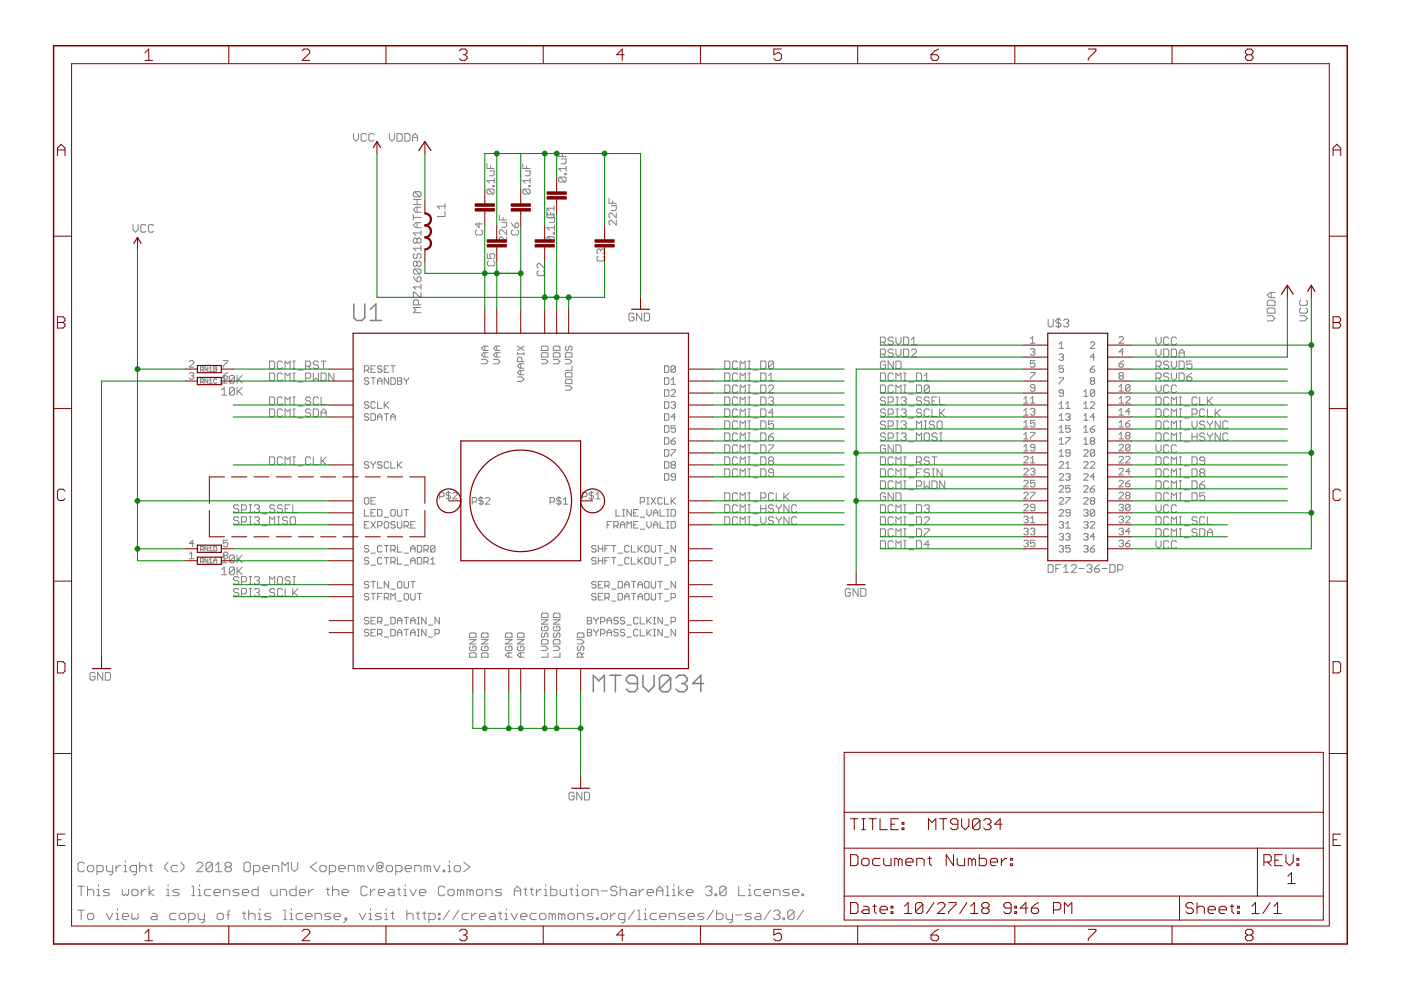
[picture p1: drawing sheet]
<svg xmlns="http://www.w3.org/2000/svg" width="297mm" height="210mm" viewBox="0 0 297 210" stroke-linecap="round" stroke-linejoin="round" font-family="sans-serif">
<g fill="none" stroke="#808080" stroke-width=".21">
<path d="M74.9 28.3v1.1l.6 .5 .5-.5v-1.1M77.7 28.6l-.3-.3h-.6l-.2 .3v1.1l.2 .2h.6l.3-.2M79.3 28.6l-.3-.3h-.5l-.3 .3v1.1l.3 .2h.5l.3-.2M82.5 28.3v1.1l.6 .5 .5-.5v-1.1M84.2 28.3h.8l.3 .3v1.1l-.3 .2h-.8zM85.8 28.3h.8l.3 .3v1.1l-.3 .2h-.8zM87.5 29.9v-1l.5-.6 .5 .6v1M87.5 29.1h1M103.2 34.7v1h1.6M103.8 36.2h1v.8l-.3 .3h-.7M104 35.2v.5M104.5 39.3h.3v.3h-.3z"/>
<path d="M104.8 37.8v1M104.8 38.3h-1.6l.6 .5M110.8 34.7v1h1.6M111.4 36.2h1v.8l-.3 .3h-.7M111.6 35.2v.5M112.1 39.3h.3v.3h-.3zM112.4 38.3h-1.6l.6 .5M112.4 37.8v1M118.5 32.2v1h1.5M118.7 37.5l-.2 .3v.5l.2 .3h1.1M118.7 37.5h1.1l.2 .3v.5l-.2 .3M118.7 37.5l1.1 1.1"/>
<path d="M119 33.7h1v.8l-.2 .2h-.8M119.3 32.7v.5M119.8 36.8h.2v.2h-.2zM120 35.2v1.1M120 35.8h-1.5l.5 .5M28.2 47.6v1.1l.5 .5 .6-.5v-1.1M30.9 47.9l-.3-.3h-.5l-.3 .3v1.1l.3 .2h.5l.3-.2M32.6 47.9l-.3-.3h-.6l-.2 .3v1.1l.2 .2h.6l.3-.2M87.6 45.6v1.1M87.6 58.7l.3 .5 .5 .5M87.6 46.1h1.7M87.6 43.4h1.7"/>
<path d="M87.6 42.3h1.7M87.9 40.6l-.3 .3v.6l.3 .2h1.1M87.9 53.7l-.3 .3v.5l.3 .3h.3l.2-.3v-.5l.3-.3h.3l.3 .3v.5l-.3 .3M87.9 57l-.3 .3v.5l.3 .3h1.1M87.9 40.6h1.1l.3 .3v.6l-.3 .2M87.9 57h1.1l.3 .3v.5l-.3 .3M87.9 57l1.1 1.1M87.9 40.6l1.1 1.1M88.4 50.7l-.2-.2h-.3l-.3 .2v.6l.3 .3h.3l.2-.3M88.4 55.6l-.2-.2h-.3l-.3 .2v.6l.3 .3h.3l.2-.3M88.4 50.7l.3-.2h.3l.3 .2v.6l-.3 .3h-.3l-.3-.3M88.4 55.6l.3-.2h.3l.3 .2v.6l-.3 .3h-.3l-.3-.3"/>
<path d="M88.4 58.9l.3-.2h.3l.3 .2v.6l-.3 .2h-.6zM88.4 42.3v1.1M88.4 43.9v1.1M88.4 47.2v1.1M88.4 50.7v.6M88.4 55.6v.6M89.3 48.8v1.1M89.3 52.1v1.1M89.3 52.6h-1.7l.6 .6M89.3 49.4h-1.7l.6 .5M89.3 47.2h-1.1l-.6 .5 .6 .6h1.1M89.3 43.9h-1.1l-.6 .6 .6 .5h1.1"/>
<path d="M94.3 44.8v1.1h-1.6M94.3 43.2v1.1M94.3 43.7h-1.6l.6 .6M101 48.8l-.2 .2v.5l.2 .3h1.1l.2-.3v-.5l-.2-.2M101.6 47.2v1.1l-.8-.8h1.5M103.3 53.8v1h.8l-.3-.5v-.3l.3-.2h.5l.3 .2v.6l-.3 .2M103.5 40.1l-.3 .2v.6l.3 .2h1M103.5 40.1h1l.3 .2v.6l-.3 .2M103.5 40.1l1 1M103.6 55.3l-.3 .3v.5l.3 .3h1l.3-.3v-.5l-.3-.3M105.9 45.6v1.1h1.5M106.4 47.2h1v.7l-.2 .3h-.8"/>
<path d="M106.7 46.1v.6M107.4 48.7v1l-1-1h-.3l-.2 .3v.5l.2 .2M107.4 50.2v1.1l-1-1.1h-.3l-.2 .3v.5l.2 .3M108.4 47.2l.8 1.1M108.7 48.8l-.3 .2v.5l.3 .3h1l.3-.3v-.5l-.3-.2M109.2 47.5l.3-.3h.2l.3 .3v.5l-.3 .3h-.5zM111.1 40.1l-.3 .2v.6l.3 .2h1M111.1 40.1h1l.3 .2v.6l-.3 .2M111.1 40.1l1 1M114.1 57.4l-.2 .3v.5l.2 .2h1.1l.2-.2v-.5l-.2-.3M115.4 55.9v1l-1-1h-.3l-.2 .2v.5l.2 .3M116 44.4v1.2h1.6"/>
<path d="M116.2 45.2l-.3 .2v.6l.3 .2h1l.3-.2v-.6l-.3-.2M116.2 50.2l-.2 .3v.5l.2 .3h1.1M116.2 50.2h1.1l.3 .3v.5l-.3 .3M116.2 50.2l1.1 1.1M116.5 46.1h1.1v.8l-.3 .3h-.8M116.8 45v.6M117.3 49.4h.3v.2h-.3zM117.5 43.6v1.1M117.5 44.2h-1.6l.6 .5M117.6 48.3h-1.6l.5 .5M117.6 47.7v1.1M126.8 54.3l-.2 .3v.5l.2 .3h1.1l.2-.3v-.5l-.2-.3"/>
<path d="M127.3 53l-.2-.2h-.3l-.2 .2v.6l.2 .2M127.3 53v.3M127.3 53l.3-.2h.3l.2 .2v.6l-.2 .2M129.1 42.1v1h1.6M129.6 43.6h1.1v.8l-.3 .2h-.8M129.9 42.6v.5M130.7 45.1v1.1l-1.1-1.1h-.2l-.3 .3v.5l.3 .3M130.7 46.7v1l-1.1-1h-.2l-.3 .2v.6l.3 .2M40.2 79.2l.2-.2h.5l.2 .2-.2 .5M40.2 76.7l.2-.2h.5l.2 .2v.2l-.9 1h.9M40.6 79.7h.3M40.9 79.7l.2 .2-.2 .5h-.5l-.2-.2"/>
<path d="M42.5 78.4h.5l.1-.1-.1-.5h-.5v.9M42.8 78.4l.3 .3M44.1 77.8v.9l-.6-.9v.9M44.4 78.1l.3-.3v.9M44.4 78.7h.6M45.3 78.3h.5M45.3 77.8h.5l.2 .2-.2 .3 .2 .3-.2 .1h-.5zM47.3 79.7h.7l.3 .5-.3 .2h-.4l-.3-.2zM47.3 76.5h1v.2l-1 .9v.3M48.3 79l-1 .7M49.7 79.9l-.3-.3h-.5l-.3 .3v1.1M49.7 79.9v1.1l-.3 .2h-.5l-.3-.2"/>
<path d="M49.7 79.9l-1.1 1.1M50.3 79.6v1.6M51.4 79.6l-1.1 1.1M57.1 76.6h.9l.2 .2v1.1l-.2 .3h-.9zM57.1 79.1h.9l.2 .3v1.1l-.2 .2h-.9zM59.9 79.4l-.3-.3h-.5l-.3 .3v1.1l.3 .2h.5l.3-.2M59.9 76.8l-.3-.2h-.5l-.3 .2v1.1l.3 .3h.5l.3-.3M60.4 78.2v-1.6l.6 .5 .5-.5v1.6M62.1 76.6h.5M62.1 78.2h.5M62.1 79.1h.5M62.3 76.6v1.6"/>
<path d="M62.3 79.1v1.6M63.2 78.5h1M64.8 77.6h.8l.3-.2v-.6l-.3-.2h-.8v1.6M65.3 77.6l.6 .6M66.4 79.1v1.6l.6-.5 .5 .5v-1.6M67.5 76.8l-.3-.2h-.5l-.3 .2v.3l.3 .3h.5l.3 .2v.3l-.3 .3h-.5l-.3-.3M68.1 76.6h1.1M68.1 79.1h.8l.3 .3v1.1l-.3 .2h-.8zM68.6 76.6v1.6M70.8 79.1v1.6l-1.1-1.6v1.6M77.3 78.5h.7l.2-.2v-.5l-.2-.2h-.7v1.4M77.7 78.5l.5 .5"/>
<path d="M78.7 78.3h.4M79.6 77.6h-.9v1.4h.9M81 77.8l-.2-.2h-.5l-.2 .4 .2 .3h.5l.2 .4-.2 .3h-.5l-.2-.3M81.5 78.3h.4M82.4 77.6h-.9v1.4h.9M82.9 77.6h.9M83.3 77.6v1.4M88.7 64.6v-.8l-.3-.2h-.5l-.3 .2v.8h1.7M89.3 65.2h-1.7l.6 .5-.6 .6h1.7M89.3 61.9v1.1h-.3l-1.1-1.1h-.3v1.1M89.3 60.3v1.1M89.3 60.8h-1.7l.6 .6"/>
<path d="M102.1 76.2h.9l.5 .5-.5 .4h-.9M102.8 73.4v.9M102.8 74.8v.9M103.5 74.8h-.9l-.5 .4 .5 .5h.9M103.5 73.4h-.9l-.5 .5 .5 .4h.9M104.6 76.2h1l.4 .5-.4 .4h-1M105.3 73.4v.9M105.3 74.8v.9M106 74.8h-.9l-.5 .4 .5 .5h.9M106 73.4h-.9l-.5 .5 .5 .4h.9M109.7 79.9h.9l.5 .5-.5 .5h-.9M109.7 74.8v.4"/>
<path d="M109.7 75h1.4M109.7 73.4l1.4 .9M110.4 77.1v1M110.4 78.5v1M110.6 76.7v-.7l-.2-.3h-.5l-.2 .3v.7h1.4M111.1 77.1h-.9l-.5 .5 .5 .5h.9M111.1 78.5h-.9l-.5 .5 .5 .5h.9M111.1 74.8v.4M111.1 73.4l-1.4 .9M114.8 76.2h.9l.5 .5-.5 .4h-.9M114.8 75l.2-.2h1l.2 .2v.7h-1.4zM114.8 73.6l.2-.2h1l.2 .2v.7h-1.4z"/>
<path d="M117.3 76.2h1l.4 .5-.4 .4h-1M117.3 75l.3-.2h.9l.2 .2v.7h-1.4zM117.3 73.6l.3-.2h.9l.2 .2v.7h-1.4zM119.9 75l.2-.2h.9l.3 .2v.7h-1.4zM119.9 76.2h.9l.5 .5-.5 .4h-.9M119.9 79.2l.2-.2h.9l.3 .2v.7h-1.4zM120.1 73.4l-.2 .2v.5l.4 .2 .3-.2v-.5l.4-.2 .3 .2v.5l-.3 .2M121.3 77.6v.9h-1.4M134.4 66.7l-.2-.3h-.6l-.3 .3v1.1l.3 .2h.6l.2-.2v-.6h-.5M136.1 66.4v1.6l-1.1-1.6v1.6M136.6 66.4h.8l.3 .3v1.1l-.3 .2h-.8zM140.9 77.6h.7l.2 .2v.9l-.2 .3h-.7z"/>
<path d="M143.2 77.8l-.2-.2h-.5l-.2 .2v.9M143.2 77.8v.9l-.2 .3h-.5l-.2-.3M143.2 77.8l-.9 .9M153.6 76.6h.9l.2 .2v1.1l-.2 .3h-.9zM153.6 79.1h.9l.2 .3v1.1l-.2 .2h-.9zM156.4 76.8l-.3-.2h-.5l-.3 .2v1.1l.3 .3h.5l.3-.3M156.4 79.4l-.3-.3h-.5l-.3 .3v1.1l.3 .2h.5l.3-.2M156.9 78.2v-1.6l.6 .5 .5-.5v1.6M158.6 76.6h.5M158.6 78.2h.5M158.6 79.1h.5M158.8 76.6v1.6"/>
<path d="M158.8 79.1v1.6M159.7 78.5h1M161.3 79.1h.8l.3 .3v1.1l-.3 .2h-.8zM161.3 76.6h.8l.3 .2v1.1l-.3 .3h-.8zM162.9 79.7l.6-.6v1.6M164 76.8l-1.1 1.1M164 76.8l-.3-.2h-.5l-.3 .2v1.1M164 76.8v1.1l-.3 .3h-.5l-.3-.3M186.7 72.6h.8l.2-.3v-.5l-.2-.3h-.8v1.6M186.7 75.1h.8l.2-.3v-.5l-.2-.3h-.8v1.6M186.7 79.1h.8l.2 .3v1.1l-.2 .2h-.8zM187.2 72.6l.5 .5"/>
<path d="M187.2 75.1l.5 .5M187.7 76.8l-.2-.2h-.6l-.2 .2v1.1l.2 .3h.6l.2-.3v-.5h-.5M189.4 74.3l-.3-.3h-.5l-.3 .3v.3l.3 .2h.5l.3 .3v.3l-.3 .2h-.5l-.3-.2M189.4 79.4l-.3-.3h-.5l-.3 .3v1.1l.3 .2h.5l.3-.2M189.4 71.8l-.3-.3h-.5l-.3 .3v.2l.3 .3h.5l.3 .3v.2l-.3 .3h-.5l-.3-.3M189.4 76.6v1.6l-1.1-1.6v1.6M189.9 76.6h.9l.2 .2v1.1l-.2 .3h-.9zM189.9 71.5v1.1l.6 .5 .5-.5v-1.1M189.9 74v1.1l.6 .5 .5-.5v-1.1M191.6 74h.8l.3 .3v1.1l-.3 .2h-.8zM191.6 71.5h.8l.3 .3v1l-.3 .3h-.8zM191.6 79.1h.5"/>
<path d="M191.9 79.1v1.6M193.2 74.3l.3-.3h.5l.3 .3v.3l-1.1 1h1.1M193.2 73.1h1.1M193.2 72l.6-.5v1.6M194.3 79.1h.8l.3 .3v1.1l-.3 .2h-.8zM195.9 79.7l.6-.6v1.6M218.5 79h.9v.2l-.9 1v.2M218.5 74.1l.2-.2h.5l.2 .2-.2 .5M218.5 71.8l.4-.4v1.4M218.5 72.8h.9M218.9 74.6h.3M219.2 74.6l.2 .2-.2 .5h-.5l-.2-.2"/>
<path d="M219.4 76.5h-.9v.7l.7-.3 .2 .3v.4l-.2 .3h-.5l-.2-.3M222.2 67.7v1.3l.3 .3h.5l.3-.3v-1.3M224.4 67.4v2.2M224.6 75.2l.2-.2h.5l.2 .2-.2 .5M224.6 72.9l.4-.4v1.4M224.6 73.9h.9M224.9 67.9l-.2-.2h-.6l-.2 .2v.3l.2 .3h.6l.2 .2v.3l-.2 .3h-.6l-.2-.3M225 75.7h.3M225.3 75.7l.2 .2-.2 .5h-.5l-.2-.2M225.5 77.6h-.9v.7l.4-.3 .5 .3v.4l-.2 .3h-.5l-.2-.3M225.5 67.9l.3-.2h.5l.3 .2v.3l-.3 .3M226 68.5h.3"/>
<path d="M226.3 68.5l.3 .2v.3l-.3 .3h-.5l-.3-.3M231.2 78.3h.7l.2 .4-.2 .3h-.5l-.2-.3zM231.2 72.7l.2-.2h.5l.2 .2v.2l-.9 1h.9M232.1 75.7h-.9l.7-.7v1.4M232.1 77.6l-.9 .7M237.3 77.2h.7l.2 .4-.2 .3h-.5l-.2-.3zM237.3 71.6l.2-.2h.5l.2 .2v.2l-.9 1h.9M237.5 79.7l-.2-.2 .2-.5h.5l.2 .2-.2 .5M237.5 79.7l-.2 .2 .2 .5h.5l.2-.2-.2-.5M237.5 79.7h.5M238.2 74.6h-.9l.7-.7v1.4M238.2 76.5l-.9 .7"/>
<path d="M245.1 77.6h.8l.3-.2v-.6l-.3-.2h-.8v1.6M245.1 71.5v1.1l.5 .5 .6-.5v-1.1M245.1 74v1.1l.5 .5 .6-.5v-1.1M245.6 77.6l.6 .6M246.7 74h.8l.3 .3v1.1l-.3 .2h-.8zM247.8 76.8l-.3-.2h-.5l-.3 .2v.3l.3 .3h.5l.3 .2v.3l-.3 .3h-.5l-.3-.3M247.8 71.8l-.3-.3h-.5l-.3 .3v1l.3 .3h.5l.3-.3M247.8 79.4l-.3-.3h-.5l-.3 .3v.3l.3 .2h.5l.3 .3v.3l-.3 .2h-.5l-.3-.2M248.3 74h.9l.2 .3v1.1l-.2 .2h-.9zM248.3 76.6v1l.6 .6 .5-.6v-1M248.3 79.1v1.1l.6 .5 .5-.5v-1.1M249.4 71.8l-.2-.3h-.6l-.3 .3v1l.3 .3h.6l.2-.3"/>
<path d="M250 76.6h.8l.3 .2v1.1l-.3 .3h-.8zM250 75.6v-1l.5-.6 .6 .6v1M250 79.1h.8l.3 .3v1.1l-.3 .2h-.8zM250 74.8h1.1M251.6 79.9h.8l.3 .3v.3l-.3 .2h-.5l-.3-.2zM252.7 76.6h-1.1v.8l.6-.3h.2l.3 .3v.5l-.3 .3h-.5l-.3-.3M252.7 79.1l-1.1 .8M268.7 65.6l.3-.3h1l.3 .3v.8h-1.6zM268.7 67h1.1l.5 .5-.5 .5h-1.1M268.7 63.9l.3-.2h1l.3 .2v.8h-1.6zM269.5 62v1.1M270.3 62h-1.1l-.5 .6 .5 .5h1.1"/>
<path d="M275.5 67h1.1l.6 .5-.6 .5h-1.1M275.8 65.3l-.3 .3v.5l.3 .3h1.1l.3-.3v-.5l-.3-.3M275.8 63.7l-.3 .2v.6l.3 .2h1.1l.3-.2v-.6l-.3-.2M42.5 81h.5l.1-.2-.1-.5h-.5v1M42.8 81l.3 .3M44.1 80.3v1l-.6-1v1M44.4 81.3h.6M44.4 80.6l.3-.3v1M46 80.5l-.2-.2-.5 .2v.6l.2 .2 .5-.2M47 80.2l.5-.6v1.6M47 82.7l.5-.6v1.7M47 81.2h1.1"/>
<path d="M47 83.8h1.1M49.7 82.4l-.3-.3h-.5l-.3 .3v1.1M49.7 82.4v1.1l-.3 .3h-.5l-.3-.3M49.7 82.4l-1.1 1.1M50.3 82.1v1.7M50.5 80.4l.9 .8M50.5 83l.9 .8M51.4 82.1l-1.1 1.1M57.1 84.2h.9l.2 .3v1l-.2 .3h-.9zM57.1 86.7h.9l.2 .3v1.1l-.2 .2h-.9zM57.1 96.9h.9l.2 .3v1l-.2 .3h-.9zM59.9 87l-.3-.3h-.5l-.3 .3v1.1l.3 .2h.5l.3-.2"/>
<path d="M59.9 84.5l-.3-.3h-.5l-.3 .3v1l.3 .3h.5l.3-.3M59.9 97.2l-.3-.3h-.5l-.3 .3v1l.3 .3h.5l.3-.3M60.4 98.5v-1.6l.6 .5 .5-.5v1.6M60.4 85.8v-1.6l.6 .5 .5-.5v1.6M60.4 80.7v-1.6l.6 .6 .5-.6v1.6M60.4 88.3v-1.6l.6 .5 .5-.5v1.6M62.1 85.8h.5M62.1 84.2h.5M62.1 88.3h.5M62.1 86.7h.5M62.1 98.5h.5M62.1 96.9h.5"/>
<path d="M62.1 80.7h.5M62.3 84.2v1.6M62.3 86.7v1.6M62.3 96.9v1.6M63.2 86.1h1M63.2 88.6h1M63.2 98.8h1M63.2 81h1M64.8 80.2h.8l.3-.3v-.5l-.3-.3h-.8v1.6M65.9 84.5l-.3-.3h-.5l-.3 .3v.2l.3 .3h.5l.3 .3v.2l-.3 .3h-.5l-.3-.3M65.9 87l-.3-.3h-.5l-.3 .3v.2l.3 .3h.5l.3 .3v.3l-.3 .2h-.5l-.3-.2M65.9 97.2l-.3-.3h-.5l-.3 .3v1l.3 .3h.5l.3-.3"/>
<path d="M66.4 86.7h.8l.3 .3v1.1l-.3 .2h-.8zM66.4 96.9v1.6h1.1M67.5 84.5l-.3-.3h-.5l-.3 .3v1l.3 .3h.5l.3-.3M68.1 84.2v1.6h1.1M68.1 88.3v-1.1l.5-.5 .6 .5v1.1M68.1 96.9v1.6M68.1 87.5h1.1M68.3 97.7l.9 .8M69.2 96.9l-1.1 1.1M78.2 87.9l-.2-.2h-.5l-.2 .5 .2 .2h.5l.2 .5-.2 .2h-.5l-.2-.2M78.2 80.3l-.2-.2h-.5l-.2 .5 .2 .2h.5l.2 .5-.2 .2h-.5l-.2-.2M78.2 85.4l-.2-.2h-.5l-.2 .4 .2 .3h.5l.2 .4-.2 .3h-.5l-.2-.3"/>
<path d="M78.2 98.1l-.2-.2h-.5l-.2 .4 .2 .3h.5l.2 .4-.2 .3h-.5l-.2-.3M78.7 87.7h.7l.2 .2v1l-.2 .2h-.7zM78.7 97.9v.2l.4 .5M78.7 80.1h.9M79.1 80.1v1.4M79.1 98.6v.7M79.6 85.4l-.2-.2h-.5l-.2 .2v.9l.2 .3h.5l.2-.3M79.6 97.9v.2l-.5 .5M80.1 88.4h.9M80.1 81.5v-.9l.4-.5 .5 .5v.9M80.1 85.2v1.4h.9M80.1 89.1v-.9l.4-.5 .5 .5v.9"/>
<path d="M80.1 80.8h.9M81 98.1l-.2-.2h-.5l-.2 .4 .2 .3h.5l.2 .4-.2 .3h-.5l-.2-.3M81.5 87.7h.9M81.5 85.2v1.4M81.7 85.9l.7 .7M81.9 87.7v1.4M82.4 80.1v1.4l-.9-1.4v1.4M82.4 98.1l-.2-.2h-.5l-.2 .2v.9l.2 .3h.5l.2-.3M82.4 85.2l-.9 .9M82.9 88.4h.9M82.9 80.1h.7l.2 .2v1l-.2 .2h-.7zM82.9 89.1v-.9l.4-.5 .5 .5v.9"/>
<path d="M82.9 97.9v1.4h.9M84.3 80.1h.7l.2 .2-.2 .5 .2 .5-.2 .2h-.7zM84.3 80.8h.7M84.3 97.9v1.4M84.5 98.6l.7 .7M85.2 97.9l-.9 .9M85.7 80.1v.2l.4 .5M86.1 80.8v.7M86.6 80.1v.2l-.5 .5M119.9 80.6l.2-.2h.9l.3 .2v.7h-1.4zM119.9 81.8h.9l.5 .5-.5 .4h-.9M140.9 95.3h.7l.2 .3v.9l-.2 .2h-.7z"/>
<path d="M140.9 87.7h.7l.2 .2v1l-.2 .2h-.7zM140.9 97.9h.7l.2 .2v.9l-.2 .3h-.7zM140.9 80.1h.7l.2 .2v1l-.2 .2h-.7zM140.9 82.6h.7l.2 .3v.9l-.2 .2h-.7zM140.9 85.2h.7l.2 .2v.9l-.2 .3h-.7zM140.9 90.3h.7l.2 .2v.9l-.2 .3h-.7zM140.9 92.8h.7l.2 .2v1l-.2 .2h-.7zM142.3 85.4l.2-.2h.5l.2 .2-.2 .5M142.3 93.5h.7l.2 .5-.2 .2h-.5l-.2-.2zM142.3 95.3h.9v.3l-.9 .9v.2M142.3 82.9l.2-.3h.5l.2 .3v.2l-.9 .9h.9M142.3 81.5h.9"/>
<path d="M142.3 80.6l.4-.5v1.4M142.5 98.6l-.2-.3 .2-.4h.5l.2 .2-.2 .5M142.5 98.6l-.2 .2 .2 .5h.5l.2-.3-.2-.4M142.5 98.6h.5M142.7 85.9h.3M143 85.9l.2 .2-.2 .5h-.5l-.2-.3M143.2 88.4h-.9l.7-.7v1.4M143.2 90.3h-.9v.7l.4-.3 .5 .3v.4l-.2 .3h-.5l-.2-.3M143.2 92.8l-.9 .7M153.6 86.7h.9l.2 .3v1.1l-.2 .2h-.9zM153.6 94.3h.9l.2 .3v1.1l-.2 .3h-.9zM153.6 81.6h.9l.2 .3v1.1l-.2 .3h-.9z"/>
<path d="M153.6 84.2h.9l.2 .3v1l-.2 .3h-.9zM153.6 89.3h.9l.2 .2v1.1l-.2 .3h-.9zM153.6 91.8h.9l.2 .3v1.1l-.2 .2h-.9zM153.6 96.9h.9l.2 .3v1l-.2 .3h-.9zM153.6 99.4h.9l.2 .3v1.1l-.2 .2h-.9zM156.4 87l-.3-.3h-.5l-.3 .3v1.1l.3 .2h.5l.3-.2M156.4 89.5l-.3-.2h-.5l-.3 .2v1.1l.3 .3h.5l.3-.3M156.4 94.6l-.3-.3h-.5l-.3 .3v1.1l.3 .3h.5l.3-.3M156.4 97.2l-.3-.3h-.5l-.3 .3v1l.3 .3h.5l.3-.3M156.4 81.9l-.3-.3h-.5l-.3 .3v1.1l.3 .3h.5l.3-.3M156.4 84.5l-.3-.3h-.5l-.3 .3v1l.3 .3h.5l.3-.3M156.4 92.1l-.3-.3h-.5l-.3 .3v1.1l.3 .2h.5l.3-.2"/>
<path d="M156.4 99.7l-.3-.3h-.5l-.3 .3v1.1l.3 .2h.5l.3-.2M156.9 96v-1.7l.6 .6 .5-.6v1.7M156.9 80.7v-1.6l.6 .6 .5-.6v1.6M156.9 83.3v-1.7l.6 .6 .5-.6v1.7M156.9 85.8v-1.6l.6 .5 .5-.5v1.6M156.9 88.3v-1.6l.6 .5 .5-.5v1.6M156.9 90.9v-1.6l.6 .5 .5-.5v1.6M156.9 93.4v-1.6l.6 .5 .5-.5v1.6M156.9 98.5v-1.6l.6 .5 .5-.5v1.6M158.6 94.3h.5M158.6 96h.5M158.6 81.6h.5"/>
<path d="M158.6 83.3h.5M158.6 85.8h.5M158.6 84.2h.5M158.6 88.3h.5M158.6 86.7h.5M158.6 93.4h.5M158.6 91.8h.5M158.6 90.9h.5M158.6 89.3h.5M158.6 98.5h.5M158.6 96.9h.5M158.6 80.7h.5"/>
<path d="M158.6 99.4h.5M158.8 81.6v1.7M158.8 84.2v1.6M158.8 86.7v1.6M158.8 89.3v1.6M158.8 91.8v1.6M158.8 94.3v1.7M158.8 96.9v1.6M158.8 99.4v1.6M159.7 83.5h1M159.7 86.1h1M159.7 88.6h1"/>
<path d="M159.7 93.7h1M159.7 91.1h1M159.7 98.8h1M159.7 81h1M159.7 96.2h1M161.3 94.3h.8l.3 .3v1.1l-.3 .3h-.8zM161.3 81.6h.8l.3 .3v1.1l-.3 .3h-.8zM161.3 89.3h.8l.3 .2v1.1l-.3 .3h-.8zM161.3 84.2h.8l.3 .3v1l-.3 .3h-.8zM161.3 86.7h.8l.3 .3v1.1l-.3 .2h-.8zM161.3 91.8h.8l.3 .3v1.1l-.3 .2h-.8zM161.3 96.9h.8l.3 .3v1l-.3 .3h-.8z"/>
<path d="M161.3 99.4h.8l.3 .3v1.1l-.3 .2h-.8zM162.9 92.6h.8l.3 .3v.3l-.3 .2h-.5l-.3-.2zM162.9 81.9l.3-.3h.5l.3 .3v.3l-1.1 1.1h1.1M162.9 94.3h1.1v.3l-1.1 1.1v.3M162.9 84.5l.3-.3h.5l.3 .3v.2l-.3 .3M162.9 80.7h1.1M163.2 97.7l-.3-.3v-.2l.3-.3h.5l.3 .3v.2l-.3 .3M163.2 97.7l-.3 .3v.2l.3 .3h.5l.3-.3v-.2l-.3-.3M163.2 97.7h.5M163.5 85h.2M163.7 85l.3 .3v.2l-.3 .3h-.5l-.3-.3M164 89.3h-1.1v.8l.6-.3h.2l.3 .3v.5l-.3 .3h-.5l-.3-.3"/>
<path d="M164 87.5h-1.1l.8-.8v1.6M164 91.8l-.5 .3-.6 .5M186.7 81.6h.8l.2 .3v1.1l-.2 .3h-.8zM186.7 96.9h.8l.2 .3v1l-.2 .3h-.8zM186.7 99.4h.8l.2 .3v1.1l-.2 .2h-.8zM187.7 94.6l-.2-.3h-.6l-.2 .3v1.1l.2 .3h.6l.2-.3v-.6h-.5M187.7 84.5l-.2-.3h-.6l-.2 .3v.2l.2 .3h.6l.2 .3v.2l-.2 .3h-.6l-.2-.3M187.7 87l-.2-.3h-.6l-.2 .3v.2l.2 .3h.6l.2 .3v.3l-.2 .2h-.6l-.2-.2M187.7 89.5l-.2-.2h-.6l-.2 .2v.3l.2 .3h.6l.2 .2v.3l-.2 .3h-.6l-.2-.3M187.7 92.1l-.2-.3h-.6l-.2 .3v.2l.2 .3h.6l.2 .3v.3l-.2 .2h-.6l-.2-.2M188.3 85.3h.8l.3-.3v-.5l-.3-.3h-.8v1.6M188.3 87.8h.8l.3-.3v-.5l-.3-.3h-.8v1.6"/>
<path d="M188.3 90.3h.8l.3-.2v-.6l-.3-.2h-.8v1.6M188.3 92.9h.8l.3-.3v-.5l-.3-.3h-.8v1.6M189.4 81.9l-.3-.3h-.5l-.3 .3v1.1l.3 .3h.5l.3-.3M189.4 94.3v1.7l-1.1-1.7v1.7M189.4 97.2l-.3-.3h-.5l-.3 .3v1l.3 .3h.5l.3-.3M189.4 99.7l-.3-.3h-.5l-.3 .3v1.1l.3 .2h.5l.3-.2M189.9 94.3h.9l.2 .3v1.1l-.2 .3h-.9zM189.9 80.7v-1.6l.6 .6 .5-.6v1.6M189.9 83.3v-1.7l.6 .6 .5-.6v1.7M189.9 98.5v-1.6l.6 .5 .5-.5v1.6M189.9 85.8h.6M189.9 84.2h.6"/>
<path d="M189.9 88.3h.6M189.9 86.7h.6M189.9 93.4h.6M189.9 91.8h.6M189.9 90.9h.6M189.9 89.3h.6M190.2 84.2v1.6M190.2 86.7v1.6M190.2 89.3v1.6M190.2 91.8v1.6M191 84.5l.3-.3h.6l.2 .3v.2l-.2 .3M191 87l.3-.3h.6l.2 .3v.2l-.2 .3"/>
<path d="M191 92.1l.3-.3h.6l.2 .3v.2l-.2 .3M191 89.5l.3-.2h.6l.2 .2v.3l-.2 .3M191.6 81.6h.5M191.6 83.3h.5M191.6 85h.3M191.6 92.6h.3M191.6 90.1h.3M191.6 98.5h.5M191.6 96.9h.5M191.6 80.7h.5M191.6 87.5h.3M191.6 99.4h.5"/>
<path d="M191.9 81.6v1.7M191.9 96.9v1.6M191.9 99.4v1.6M191.9 85l.2 .3v.2l-.2 .3h-.6l-.3-.3M191.9 87.5l.2 .3v.3l-.2 .2h-.6l-.3-.2M191.9 92.6l.2 .3v.3l-.2 .2h-.6l-.3-.2M191.9 90.1l.2 .2v.3l-.2 .3h-.6l-.3-.3M192.7 83.5h1.1M192.7 86.1h1.1M192.7 88.6h1.1M192.7 93.7h1.1M192.7 91.1h1.1"/>
<path d="M192.7 98.8h1.1M192.7 81h1.1M194.3 81.6h.8l.3 .3v1.1l-.3 .3h-.8zM194.3 90.9v-1.6l.6 .5 .5-.5v1.6M194.3 93.4v-1.6l.6 .5 .5-.5v1.6M194.3 98h.8l.3-.3v-.5l-.3-.3h-.8v1.6M194.9 98l.5 .5M195.4 84.5l-.3-.3h-.5l-.3 .3v.2l.3 .3h.5l.3 .3v.2l-.3 .3h-.5l-.3-.3M195.4 87l-.3-.3h-.5l-.3 .3v.2l.3 .3h.5l.3 .3v.3l-.3 .2h-.5l-.3-.2M195.4 99.4h-1.1v1.6M195.9 92.1l.3-.3h.6l.2 .3v1.1l-.2 .2h-.6l-.3-.2zM195.9 90.9h.6"/>
<path d="M195.9 89.3h.6M195.9 80.7h1.1M196.2 89.3v1.6M197 99.7l-.2-.3h-.6l-.3 .3v.2l.3 .3h.6l.2 .3v.3l-.2 .2h-.6l-.3-.2M197 84.5l-.2-.3h-.6l-.3 .3v.2l.3 .3h.6l.2 .3v.2l-.2 .3h-.6l-.3-.3M197 81.9l-.2-.3h-.6l-.3 .3v1.1M197 81.9v1.1l-.2 .3h-.6l-.3-.3M197 97.2l-.2-.3h-.6l-.3 .3v.2l.3 .3h.6l.2 .3v.2l-.2 .3h-.6l-.3-.3M197 87l-.2-.3h-.6l-.3 .3v1.1l.3 .2h.6l.2-.2M197 81.9l-1.1 1.1M197.6 85h.5M197.6 86.7v1.6h1.1"/>
<path d="M197.6 96.9h1.1M197.6 99.4h.5M197.9 99.4v1.6M198.1 89.5l-.3-.2h-.5l-.3 .2v.3l.3 .3h.5l.3 .2v.3l-.3 .3h-.5l-.3-.3M198.1 96.9v1.6M198.7 92.1l-.3-.3h-.5l-.3 .3v.2l.3 .3h.5l.3 .3v.3l-.3 .2h-.5l-.3-.2M198.7 84.2h-1.1v1.6h1.1M198.7 89.5l.2-.2h.6l.2 .2v1.1l-.2 .3h-.6l-.2-.3zM199.2 84.2v1.6h1.1M199.2 93.4h.6M199.2 91.8h.6M199.2 86.7v1.6"/>
<path d="M199.5 87.5l.8 .8M199.5 91.8v1.6M199.7 99.4v1.6l-1-1.6v1.6M200.3 86.7l-1.1 1.1M217.1 99.5l.2-.2h.5l.2 .2v.3l-.9 .9h.9M217.1 97l.2-.2h.5l.2 .2v.2l-.9 .9h.9M217.1 84.5l.4-.4v1.4M217.1 87.1l.4-.5v1.4M217.1 89.6l.4-.5v1.4M217.1 92.1l.4-.4v1.4M217.1 94.7l.4-.5v1.4M217.1 85.5h.9"/>
<path d="M217.1 88h.9M217.1 90.5h.9M217.1 93.1h.9M217.1 95.6h.9M218.5 99.5l.2-.2h.5l.2 .2-.2 .5M218.5 84.5l.4-.4v1.4M218.5 97.2l.4-.4v1.3M218.5 86.8l.2-.2h.5l.2 .2-.2 .5M218.5 91.7h.9v.2l-.9 .9v.3M218.5 85.5h.9M218.5 98.1h.9M218.9 87.3h.3"/>
<path d="M218.9 100h.3M219.2 87.3l.2 .2-.2 .5h-.5l-.2-.2M219.2 100l.2 .2-.2 .5h-.5l-.2-.2M219.4 89.1h-.9v.7l.4-.2 .5 .2v.5l-.2 .2h-.5l-.2-.2M219.4 94.9h-.7l-.2-.2 .2-.5h.5l.2 .2v1l-.2 .2h-.5l-.2-.2M219.4 82.2h-.7l-.2-.2 .2-.5h.5l.2 .3v.9l-.2 .2h-.5l-.2-.2M224.6 89.1h.9M224.6 80.1h.9v.2l-.9 1v.2M224.6 98.1l.2-.2h.5l.2 .2v.2l-.9 1h.9M224.6 86.6h.9M224.6 91.7h.9M224.6 94.2h.9"/>
<path d="M224.6 96.7h.9M224.6 85.6l.4-.4v1.4M224.6 88.2l.4-.5v1.4M224.6 90.7l.4-.4v1.4M224.6 93.3l.4-.5v1.4M224.6 95.8l.4-.5v1.4M225.5 83.3h-.7l-.2-.2 .2-.5h.5l.2 .3v.9l-.2 .2h-.5l-.2-.2M226 87.9l.2-.2h.5l.2 .2-.2 .5M226 99.3h.9M226 86.6h.9M226 92.8h.9v.2l-.9 1v.2M226 85.6l.4-.4v1.4"/>
<path d="M226 98.3l.4-.4v1.4M226.4 88.4h.3M226.7 88.4l.2 .2-.2 .5h-.5l-.2-.2M226.9 90.3h-.9v.7l.4-.3 .5 .3v.4l-.2 .3h-.5l-.2-.3M226.9 96h-.7l-.2-.2 .2-.5h.5l.2 .3v.9l-.2 .2h-.5l-.2-.2M229.8 89.1h.9M229.8 98.1l.2-.2h.5l.2 .2v.2l-.9 1h.9M229.8 84h.9M229.8 86.6h.9M229.8 91.7h.9M229.8 94.2h.9M229.8 95.6l.2-.3h.5l.2 .3v.2l-.9 .9h.9"/>
<path d="M229.8 83.1l.4-.5v1.4M229.8 85.6l.4-.4v1.4M229.8 88.2l.4-.5v1.4M229.8 90.7l.4-.4v1.4M229.8 93.3l.4-.5v1.4M231.2 98.1l.2-.2h.5l.2 .2v.2l-.9 1h.9M231.2 85.4l.2-.2h.5l.2 .2v.2l-.9 1h.9M231.2 91h.7l.2 .4-.2 .3h-.5l-.2-.3zM231.4 80.8l-.2-.2 .2-.5h.5l.2 .2-.2 .5M231.4 80.8h.5M231.4 80.8l-.2 .2 .2 .5h.5l.2-.2-.2-.5M231.4 93.5l-.2 .2 .2 .5h.5l.2-.2-.2-.5"/>
<path d="M231.4 93.5l-.2-.2 .2-.5h.5l.2 .2-.2 .5M231.4 93.5h.5M232.1 88.4h-.9l.7-.7v1.4M232.1 82.9v.9l-.2 .2h-.5l-.2-.2M232.1 82.9l-.2-.3h-.5l-.2 .3v.9M232.1 95.6v.9l-.2 .2h-.5l-.2-.2M232.1 95.6l-.2-.3h-.5l-.2 .3v.9M232.1 82.9l-.9 .9M232.1 90.3l-.9 .7M232.1 95.6l-.9 .9M237.3 99.5l.2-.2h.5l.2 .2v.3l-.9 .9h.9M237.3 94.4l.2-.2h.5l.2 .2v.3l-.9 .9h.9"/>
<path d="M237.3 97l.2-.2h.5l.2 .2v.2l-.9 .9h.9M237.3 82.9h.9M237.3 82l.4-.5v1.4M237.3 84.5l.4-.4v1.4M237.3 87.1l.4-.5v1.4M237.3 89.6l.4-.5v1.4M237.3 92.1l.4-.4v1.4M237.3 85.5h.9M237.3 88h.9M237.3 90.5h.9M237.3 93.1h.9M238.7 97l.2-.2h.5l.2 .2v.2l-.9 .9h.9"/>
<path d="M238.7 89.8h.7l.2 .5-.2 .2h-.5l-.2-.2zM238.7 84.3l.2-.2h.5l.2 .2v.2l-.9 1h.9M238.9 92.4l-.2-.3 .2-.4h.5l.2 .2-.2 .5M238.9 92.4l-.2 .2 .2 .5h.5l.2-.3-.2-.4M238.9 92.4h.5M239.6 94.4l-.2-.2h-.5l-.2 .2v1M239.6 81.8l-.2-.3h-.5l-.2 .3v.9M239.6 81.8v.9l-.2 .2h-.5l-.2-.2M239.6 94.4v1l-.2 .2h-.5l-.2-.2M239.6 81.8l-.9 .9M239.6 87.3h-.9l.7-.7v1.4M239.6 100h-.9l.7-.7v1.4"/>
<path d="M239.6 89.1l-.9 .7M239.6 94.4l-.9 1M245.1 80.2h.8l.3-.3v-.5l-.3-.3h-.8v1.6M245.1 99.4h.8l.3 .3v1.1l-.3 .2h-.8zM245.1 84.2h.8l.3 .3v1l-.3 .3h-.8zM245.1 86.7h.8l.3 .3v1.1l-.3 .2h-.8zM245.1 89.3h.8l.3 .2v1.1l-.3 .3h-.8zM245.1 81.6v1.1l.5 .6 .6-.6v-1.1M245.1 91.8h.8l.3 .3v1.1l-.3 .2h-.8zM245.1 96.9h.8l.3 .3v1l-.3 .3h-.8zM245.1 94.3v1.1l.5 .6 .6-.6v-1.1M245.6 80.2l.6 .5"/>
<path d="M247.8 97.2l-.3-.3h-.5l-.3 .3v1l.3 .3h.5l.3-.3M247.8 99.7l-.3-.3h-.5l-.3 .3v1.1l.3 .2h.5l.3-.2M247.8 87l-.3-.3h-.5l-.3 .3v1.1l.3 .2h.5l.3-.2M247.8 89.5l-.3-.2h-.5l-.3 .2v1.1l.3 .3h.5l.3-.3M247.8 92.1l-.3-.3h-.5l-.3 .3v1.1l.3 .2h.5l.3-.2M247.8 84.5l-.3-.3h-.5l-.3 .3v1l.3 .3h.5l.3-.3M247.8 94.6l-.3-.3h-.5l-.3 .3v1.1l.3 .3h.5l.3-.3M247.8 81.9l-.3-.3h-.5l-.3 .3v1.1l.3 .3h.5l.3-.3M248.3 85.8v-1.6l.6 .5 .5-.5v1.6M248.3 88.3v-1.6l.6 .5 .5-.5v1.6M248.3 90.9v-1.6l.6 .5 .5-.5v1.6M248.3 93.4v-1.6l.6 .5 .5-.5v1.6"/>
<path d="M248.3 98.5v-1.6l.6 .5 .5-.5v1.6M249.4 81.9l-.2-.3h-.6l-.3 .3v1.1l.3 .3h.6l.2-.3M249.4 94.6l-.2-.3h-.6l-.3 .3v1.1l.3 .3h.6l.2-.3M250 85.8h.5M250 84.2h.5M250 88.3h.5M250 86.7h.5M250 93.4h.5M250 91.8h.5M250 90.9h.5M250 89.3h.5M250 98.5h.5"/>
<path d="M250 96.9h.5M250 99.4h.5M250.3 84.2v1.6M250.3 86.7v1.6M250.3 89.3v1.6M250.3 91.8v1.6M250.3 96.9v1.6M250.3 99.4v1.6M251.1 86.1h1.1M251.1 88.6h1.1M251.1 93.7h1.1M251.1 91.1h1.1"/>
<path d="M251.1 98.8h1.1M252.7 87.8h.8l.3-.3v-.5l-.3-.3h-.8v1.6M252.7 89.3v1l.6 .6 .5-.6v-1M252.7 91.8v1.6M252.7 96.9h.8l.3 .3v1l-.3 .3h-.8zM252.7 99.4h.8l.3 .3v1.1l-.3 .2h-.8zM252.7 92.6h1.1M253.8 84.5l-.3-.3h-.5l-.3 .3v1l.3 .3h.5l.3-.3M253.8 91.8v1.6M254.4 84.2v1.6h1M255.4 97.7h-.8l-.2-.3v-.2l.2-.3h.6l.2 .3v1l-.2 .3h-.6l-.2-.3M255.4 87l-.2-.3h-.6l-.2 .3v1.1l.2 .2h.6l.2-.2"/>
<path d="M255.4 89.5l-.2-.2h-.6l-.2 .2v.3l.2 .3h.6l.2 .2v.3l-.2 .3h-.6l-.2-.3M255.4 92.1l-.2-.3h-.6l-.2 .3v.2l.2 .3h.6l.2 .3v.3l-.2 .2h-.6l-.2-.2M256 86.7v1.6h1.1M256 84.2v1.6M256 89.3v.2l.5 .6M256 91.8v.3l.5 .5M256.3 85l.8 .8M256.5 90.1v.8M256.5 92.6v.8M257.1 84.2l-1.1 1.1M257.1 91.8v.3l-.6 .5M257.1 89.3v.2l-.6 .6"/>
<path d="M257.6 86.7v1.6M257.9 87.5l.8 .8M258.7 89.3v1.6l-1.1-1.6v1.6M258.7 91.8v1.6l-1.1-1.6v1.6M258.7 86.7l-1.1 1.1M260.3 89.5l-.2-.2h-.6l-.2 .2v1.1l.2 .3h.6l.2-.3M260.3 92.1l-.2-.3h-.6l-.2 .3v1.1l.2 .2h.6l.2-.2M40.2 117.5l.4-.4v1.4M40.2 118.5h.9M41.1 115.2h-.9l.7-.7v1.4M42.5 116.5h.5l.1-.5-.1-.1h-.5v.9M42.5 119h.5l.1-.4-.1-.2h-.5v1"/>
<path d="M42.8 119l.3 .4M42.8 116.5l.3 .3M44.1 115.9v.9l-.6-.9v.9M44.1 118.4v1l-.6-1v1M44.4 118.7l.3-.3v1M44.4 116.2l.3-.3v.9M44.4 119.4h.6M44.4 116.8h.6M45.3 118.9h.7M45.3 115.9l.7 .1v.7l-.2 .1h-.5zM45.3 119.4v-.7l.3-.3 .4 .3v.7M47 118.2l.5-.5v1.6"/>
<path d="M47 119.3h1.1M47.6 117.8l-.3 .2 .3 .5h.4l.3-.3-.3-.4M47.6 117.8l-.3-.3 .3-.4h.4l.3 .2-.3 .5M47.6 117.8h.4M48.3 114.5h-1v.7l.5-.2 .5 .2v.5l-.3 .2h-.4l-.3-.2M49.7 118l-.3-.3h-.5l-.3 .3v1.1M49.7 118v1.1l-.3 .2h-.5l-.3-.2M49.7 118l-1.1 1.1M50.3 117.7v1.6M50.5 118.5l.9 .8M50.6 107.3l-.2-.3h-.6l-.3 .3v.3l.3 .2h.6l.2 .3v.3l-.2 .2h-.6l-.3-.2M50.6 109.8l-.2-.2h-.6l-.3 .2v.3l.3 .3h.6l.2 .3v.2l-.2 .3h-.6l-.3-.3"/>
<path d="M51.2 110.7h.8l.3-.3v-.6l-.3-.2h-.8v1.6M51.2 108.1h.8l.3-.3v-.5l-.3-.3h-.8v1.6M51.4 117.7l-1.1 1.1M52.8 107h.6M52.8 108.6h.6M52.8 111.2h.6M52.8 109.6h.6M53.1 107v1.6M53.1 109.6v1.6M53.9 109.8l.3-.2h.5l.3 .2v.3l-.3 .3M53.9 107.3l.3-.3h.5l.3 .3v.3l-.3 .2M54.4 107.8h.3"/>
<path d="M54.4 110.4h.3M54.7 107.8l.3 .3v.3l-.3 .2h-.5l-.3-.2M54.7 110.4l.3 .3v.2l-.3 .3h-.5l-.3-.3M55.5 111.5h1.1M55.5 108.9h1.1M57.2 111.2v-1.6l.5 .5 .6-.5v1.6M58.3 107.3l-.3-.3h-.6l-.2 .3v.3l.2 .2h.6l.3 .3v.3l-.3 .2h-.6l-.2-.2M58.8 111.2h.6M58.8 109.6h.6M59.1 109.6v1.6M59.9 107.3l-.3-.3h-.5l-.3 .3v.3l.3 .2h.5l.3 .3v.3l-.3 .2h-.5l-.3-.2M60.5 107.8h.5"/>
<path d="M61 109.8l-.3-.2h-.5l-.3 .2v.3l.3 .3h.5l.3 .3v.2l-.3 .3h-.5l-.3-.3M61.5 107h-1v1.6h1M61.5 109.8l.3-.2h.6l.2 .2v1.1l-.2 .3h-.6l-.3-.3zM62.1 107v1.6h1.1M77.3 108v1.4h.9M77.3 111.3h.4M77.5 105.5h.5l.2 .2v1l-.2 .2h-.5l-.2-.2v-1zM78.2 110.6h-.9v1.4h.9M78.2 115.9l-.2-.2h-.5l-.2 .4 .2 .3h.5l.2 .4-.2 .3h-.5l-.2-.3M78.2 118.4l-.2-.2h-.5l-.2 .5 .2 .2h.5l.2 .5-.2 .2h-.5l-.2-.2M78.7 108.7h.4M78.7 110.6l.9 1.4"/>
<path d="M78.7 106.2h.4M78.7 117.3h.9M78.7 119.8h.9M79.6 105.5h-.9v1.4h.9M79.6 108h-.9v1.4h.9M79.6 110.6l-.9 1.4M80.1 108h.7l.2 .3v.9l-.2 .2h-.7zM80.1 111.5h.7l.2-.2v-.5l-.2-.2h-.7v1.4M81 115.9l-.2-.2h-.5l-.2 .2v.9l.2 .3h.5l.2-.3M81 118.4l-.2-.2h-.5l-.2 .2v1l.2 .2h.5l.2-.2M81.5 109.7h.9M81.5 115.7h.9"/>
<path d="M81.5 118.2h.9M81.7 110.6h.5l.2 .2v.9l-.2 .3h-.5l-.2-.3v-.9zM81.9 115.7v1.4M81.9 118.2v1.4M82.9 116.6h.7l.2-.2v-.5l-.2-.2h-.7v1.4M82.9 119.1h.7l.2-.2v-.5l-.2-.2h-.7v1.4M83.1 108h.5l.2 .3v.9l-.2 .2h-.5l-.2-.2v-.9zM83.3 116.6l.5 .5M83.3 119.1l.5 .5M83.8 110.8l-.2-.2h-.5l-.2 .2 .2 .5h.5l.2 .2-.2 .5h-.5l-.2-.3M84.3 110.6v1.1l.2 .3h.5l.2-.3v-1.1M84.3 108v1.2l.2 .2h.5l.2-.2v-1.2"/>
<path d="M84.3 115.7v1.4h.9M84.3 118.2v1.4h.9M85.7 111.5h.7l.2-.2v-.5l-.2-.2h-.7v1.4M85.7 108h.9M85.7 117.3h.9M85.7 119.8h.9M86.1 108v1.4M86.1 111.5l.5 .5M87.1 111.3h.4M87.1 117.1v-1l.4-.4 .5 .4v1M87.1 119.6v-.9l.4-.5 .5 .5v.9M87.1 116.4h.9"/>
<path d="M87.1 118.9h.9M88 110.6h-.9v1.4h.9M88.5 115.7h.7l.2 .2v.9l-.2 .3h-.7zM88.5 118.2h.7l.2 .2v1l-.2 .2h-.7zM89.9 116.6h.7l.2-.2v-.5l-.2-.2h-.7v1.4M89.9 119.1h.7l.2-.2v-.5l-.2-.2h-.7v1.4M90.3 116.6l.5 .5M90.3 119.1l.5 .5M91.3 119.6h.9M91.3 118.7l.5-.5v1.4M92.2 115.9v.9l-.2 .3h-.5l-.2-.3M92.2 115.9l-.2-.2h-.5l-.2 .2v.9"/>
<path d="M92.2 115.9l-.9 .9M93.2 105.3h.7l.2-.2v-.5l-.2-.2h-.7v1.4M95.1 104.1v1.9M95.5 104.6l-.2-.2h-.5l-.2 .2 .2 .5h.5l.2 .2-.2 .5h-.5l-.2-.3M96 104.6l.2-.2h.5l.2 .2v.2l-.9 1h.9M100.1 106.4h.7l.2-.2v-.5l-.2-.2h-.7v1.4M102 105.3v1.8M102.4 105.7l-.2-.2h-.5l-.2 .5 .2 .2h.5l.2 .5-.2 .2h-.5l-.2-.2M102.9 105.7l.2-.2h.5l.2 .2v.3l-.9 .9h.9M116.6 106.4h.7l.3-.2v-.5l-.3-.2h-.7v1.4M118.5 105.3v1.8M119 105.7l-.3-.2h-.4l-.3 .5 .3 .2h.4l.3 .5-.3 .2h-.4l-.3-.2"/>
<path d="M119.4 106.9h1M119.4 106l.5-.5v1.4M123.5 105.3h.7l.3-.2v-.5l-.3-.2h-.7v1.4M125.4 104.1v1.9M125.9 104.6l-.3-.2h-.4l-.3 .4 .3 .3h.4l.3 .4-.3 .3h-.4l-.3-.3M126.3 105.8h1M126.3 104.8l.5-.4v1.4M126.4 115.9l-.2-.2h-.5l-.2 .4 .2 .3h.5l.2 .4-.2 .3h-.5l-.2-.3M126.4 118.4l-.2-.2h-.5l-.2 .5 .2 .2h.5l.2 .5-.2 .2h-.5l-.2-.2M126.9 115.7v1.4M126.9 118.2v1.4M126.9 116.4h.9"/>
<path d="M126.9 118.9h.9M127.8 115.7v1.4M127.8 118.2v1.4M128.2 116.4h.5M128.2 118.9h.5M128.7 111.3h.5M129.2 115.7h-1v1.4M129.2 118.2h-1v1.4M129.7 110.6h-1v1.4M129.7 115.7h.9M129.7 118.2h.9M130.1 111.5h.7l.3-.2v-.5l-.3-.2h-.7v1.4"/>
<path d="M130.1 115.7v1.4M130.1 118.2v1.4M130.6 111.5l.5 .5M130.6 108v1.4h.9M131.1 117.3h.9M131.1 119.8h.9M131.5 111.3h1M131.5 112v-1l.5-.4 .5 .4v1M132 109.4h.5M132 108h.5M132.2 108v1.4M132.9 112v-1.4l.5 .4 .5-.4v1.4"/>
<path d="M133.4 115.9l-.2-.2h-.5l-.2 .2v.9l.2 .3h.5l.2-.3M133.4 118.4l-.2-.2h-.5l-.2 .2v1l.2 .2h.5l.2-.2M133.9 108v1.4l-1-1.4v1.4M133.9 115.7v1.4h.9M133.9 118.2v1.4h.9M134.3 111.3h.5M134.3 108.7h.5M135.3 110.6h-1v1.4h1M135.3 108h-1v1.4h1M135.3 115.7v1.4M135.3 118.2v1.4M135.5 116.4l.7 .7"/>
<path d="M135.5 118.9l.7 .7M135.7 112.2h1M135.7 109.7h1M135.7 106.4h.7l.3-.2v-.5l-.3-.2h-.7v1.4M136.2 115.7l-.9 .9M136.2 118.2l-.9 .9M136.9 115.7h.5l.2 .2v.9l-.2 .3h-.5l-.2-.3v-.9zM136.9 118.2h.5l.2 .2v1l-.2 .2h-.5l-.2-.2v-1zM137.1 108v1l.5 .4 .5-.4v-1M137.1 110.6v.9l.5 .5 .5-.5v-.9M137.1 105.5h.5M137.1 106.9h.5"/>
<path d="M137.4 105.5v1.4M138.1 115.7v1.1l.2 .3h.5l.2-.3v-1.1M138.1 118.2v1.2l.2 .2h.5l.2-.2v-1.2M138.1 105.5l.9 1.4M138.5 111.3h1M138.5 112v-1l.5-.4 .5 .4v1M138.5 109.4v-.9l.5-.5 .5 .5v.9M138.5 108.7h1M139 105.5l-.9 1.4M139.5 115.7h.9M139.5 118.2h.9M140 110.6v1.4h.9"/>
<path d="M140 108v1.4h.9M140 115.7v1.4M140 118.2v1.4M140.4 105.7l-.2-.2h-.5l-.2 .2v1l.2 .2h.5l.2-.2M140.9 105.5v1.4h.9M140.9 100.4h.7l.2 .2v1l-.2 .2h-.7zM140.9 117.3h.9M140.9 119.8h.9M141.4 110.6h.4M141.4 112h.4M141.4 109.4h.4M141.4 108h.4"/>
<path d="M141.6 108v1.4M141.6 110.6v1.4M142.3 110.6h.7l.2 .2v.9l-.2 .3h-.7zM142.3 105.5v1.4M142.3 108h.7l.2 .3v.9l-.2 .2h-.7zM142.3 119.1h.7l.2-.2v-.5l-.2-.2h-.7v1.4M142.5 106.2l.7 .7M143.2 101.1h-.7l-.2-.2 .2-.5h.5l.2 .2v1l-.2 .2h-.5l-.2-.2M143.2 115.7v1.4l-.9-1.4v1.4M143.2 105.5l-.9 .9M153.6 104.5h.9l.2 .3v1.1l-.2 .2h-.9zM153.6 107h.9l.2 .3v1.1l-.2 .2h-.9z"/>
<path d="M153.6 109.6h.9l.2 .2v1.1l-.2 .3h-.9zM156.4 104.8l-.3-.3h-.5l-.3 .3v1.1l.3 .2h.5l.3-.2M156.4 107.3l-.3-.3h-.5l-.3 .3v1.1l.3 .2h.5l.3-.2M156.4 109.8l-.3-.2h-.5l-.3 .2v1.1l.3 .3h.5l.3-.3M156.9 101v-1.6l.6 .5 .5-.5v1.6M156.9 106.1v-1.6l.6 .5 .5-.5v1.6M156.9 108.6v-1.6l.6 .6 .5-.6v1.6M156.9 111.2v-1.6l.6 .5 .5-.5v1.6M158.6 104.5h.5M158.6 106.1h.5M158.6 107h.5M158.6 108.6h.5"/>
<path d="M158.6 111.2h.5M158.6 109.6h.5M158.6 101h.5M158.8 104.5v1.6M158.8 107v1.6M158.8 109.6v1.6M159.7 111.5h1M159.7 108.9h1M159.7 106.4h1M159.7 101.3h1M161.3 105.6h.8l.3-.3v-.5l-.3-.3h-.8v1.6M161.3 107v1.6"/>
<path d="M161.3 109.6v1.1l.5 .5 .6-.5v-1.1M161.3 107.8h1.1M162.4 107v1.6M164 104.8l-.3-.3h-.5l-.3 .3v1.1l.3 .2h.5l.3-.2M164 107.3l-.3-.3h-.5l-.3 .3v.3l.3 .2h.5l.3 .3v.3l-.3 .2h-.5l-.3-.2M164 100.2h-.8l-.3-.3v-.2l.3-.3h.5l.3 .3v1.1l-.3 .2h-.5l-.3-.2M164 109.8l-.3-.2h-.5l-.3 .2v.3l.3 .3h.5l.3 .3v.2l-.3 .3h-.5l-.3-.3M164.6 104.5v1.6h1.1M164.6 107v.3l.5 .5M164.6 109.6v.2l.5 .6M165.1 107.8v.8M165.1 110.4v.8"/>
<path d="M165.7 107v.3l-.6 .5M165.7 109.6v.2l-.6 .6M166.2 104.5v1.6M166.5 105.3l.8 .8M167.3 107v1.6l-1.1-1.6v1.6M167.3 109.6v1.6l-1.1-1.6v1.6M167.3 104.5l-1.1 1.1M168.9 107.3l-.2-.3h-.6l-.2 .3v1.1l.2 .2h.6l.2-.2M168.9 109.8l-.2-.2h-.6l-.2 .2v1.1l.2 .3h.6l.2-.3M186.7 102h.8l.2 .2v1.1l-.2 .3h-.8zM186.7 107h.8l.2 .3v1.1l-.2 .2h-.8zM186.7 109.6h.8l.2 .2v1.1l-.2 .3h-.8z"/>
<path d="M186.7 112.1h.8l.2 .3v1.1l-.2 .2h-.8zM186.7 114.7h.8l.2 .2v1.1l-.2 .3h-.8zM187.7 104.8l-.2-.3h-.6l-.2 .3v1.1l.2 .2h.6l.2-.2v-.6h-.5M189.4 102.2l-.3-.2h-.5l-.3 .2v1.1l.3 .3h.5l.3-.3M189.4 104.5v1.6l-1.1-1.6v1.6M189.4 107.3l-.3-.3h-.5l-.3 .3v1.1l.3 .2h.5l.3-.2M189.4 109.8l-.3-.2h-.5l-.3 .2v1.1l.3 .3h.5l.3-.3M189.4 112.4l-.3-.3h-.5l-.3 .3v1.1l.3 .2h.5l.3-.2M189.4 114.9l-.3-.2h-.5l-.3 .2v1.1l.3 .3h.5l.3-.3M189.9 101v-1.6l.6 .5 .5-.5v1.6M189.9 103.6v-1.6l.6 .5 .5-.5v1.6M189.9 104.5h.9l.2 .3v1.1l-.2 .2h-.9z"/>
<path d="M189.9 108.6v-1.6l.6 .6 .5-.6v1.6M189.9 111.2v-1.6l.6 .5 .5-.5v1.6M189.9 113.7v-1.6l.6 .5 .5-.5v1.6M189.9 116.3v-1.6l.6 .5 .5-.5v1.6M191.6 107h.5M191.6 108.6h.5M191.6 114.7h.5M191.6 116.3h.5M191.6 111.2h.5M191.6 109.6h.5M191.6 103.6h.5M191.6 102h.5"/>
<path d="M191.6 113.7h.5M191.6 112.1h.5M191.6 101h.5M191.9 102v1.6M191.9 107v1.6M191.9 109.6v1.6M191.9 112.1v1.6M191.9 114.7v1.6M192.7 111.5h1.1M192.7 108.9h1.1M192.7 103.8h1.1M192.7 116.5h1.1"/>
<path d="M192.7 114h1.1M192.7 101.3h1.1M194.3 107h.8l.3 .3v1.1l-.3 .2h-.8zM194.3 114.7h.8l.3 .2v1.1l-.3 .3h-.8zM194.3 109.6h.8l.3 .2v1.1l-.3 .3h-.8zM194.3 103h.8l.3-.2v-.6l-.3-.2h-.8v1.6M194.3 112.1h.8l.3 .3v1.1l-.3 .2h-.8zM194.3 100.2h.6M195.9 112.1h1.1v.3l-1.1 1.1v.2M195.9 107.3l.3-.3h.6l.2 .3v.3l-.2 .2M195.9 109.8l.3-.2h.6l.2 .2v.3l-1.1 1.1h1.1M195.9 102v1.6l.6-.6 .5 .6v-1.6"/>
<path d="M196.5 107.8h.3M196.8 107.8l.2 .3v.3l-.2 .2h-.6l-.3-.2M197 115.5h-1.1l.9-.8v1.6M197.6 102h.8l.3 .2v1.1l-.3 .3h-.8zM197.6 101h.5M200.3 102v1.6l-1.1-1.6v1.6M217.1 109.7l.2-.2h.5l.2 .2-.2 .5M217.1 107.1l.2-.2h.5l.2 .2v.3l-.9 .9h.9M217.1 102.1l.2-.3h.5l.2 .3v.2l-.9 .9h.9M217.1 104.6l.2-.2h.5l.2 .2v.2l-.9 1h.9M217.1 114.8l.2-.3h.5l.2 .3-.2 .4M217.1 112.2l.2-.2h.5l.2 .2-.2 .5"/>
<path d="M217.5 115.2h.3M217.5 110.2h.3M217.5 112.7h.3M217.8 115.2l.2 .3-.2 .4h-.5l-.2-.2M217.8 110.2l.2 .2-.2 .4h-.5l-.2-.2M217.8 112.7l.2 .2-.2 .5h-.5l-.2-.2M218.5 104.4h.9v.2l-.9 .9v.3M218.5 109.9l.4-.4v1.3M218.5 112.2l.2-.2h.5l.2 .2-.2 .5M218.5 110.8h.9M218.9 112.7h.3M219.2 112.7l.2 .2-.2 .5h-.5l-.2-.2"/>
<path d="M219.4 107.6h-.7l-.2-.2 .2-.5h.5l.2 .2v1l-.2 .2h-.5l-.2-.2M219.4 101.8h-.9v.7l.4-.2 .5 .2v.5l-.2 .2h-.5l-.2-.2M219.4 114.5h-.9v.7l.4-.2 .5 .2v.5l-.2 .2h-.5l-.2-.2M222.2 119.7h.8l.3 .3v1.1l-.3 .2h-.8zM224.6 110.8l.2-.2h.5l.2 .2-.2 .5M224.6 108.3l.2-.3h.5l.2 .3v.2l-.9 .9h.9M224.6 105.7l.2-.2h.5l.2 .2v.3l-.9 .9h.9M224.6 100.6l.2-.2h.5l.2 .2v.3l-.9 .9h.9M224.6 115.9l.2-.2h.5l.2 .2-.2 .5M224.6 103.2l.2-.2h.5l.2 .2v.2l-.9 1h.9M224.6 113.3l.2-.2h.5l.2 .2-.2 .5M224.9 119.7h-1v1.6"/>
<path d="M225 111.3h.3M225 116.4h.3M225 113.8h.3M225.3 111.3l.2 .2-.2 .5h-.5l-.2-.3M225.3 116.4l.2 .2-.2 .5h-.5l-.2-.3M225.3 113.8l.2 .2-.2 .5h-.5l-.2-.2M226 105.5h.9v.2l-.9 1v.2M226 112h.9M226 100.6l.2-.2h.5l.2 .2-.2 .5M226 111l.4-.4v1.4M226 113.3l.2-.2h.5l.2 .2-.2 .5M226.4 101.1h.3"/>
<path d="M226.4 113.8h.3M226.7 101.1l.2 .2-.2 .5h-.5l-.2-.2M226.7 113.8l.2 .2-.2 .5h-.5l-.2-.2M226.9 108.7h-.7l-.2-.2 .2-.5h.5l.2 .3v.9l-.2 .2h-.5l-.2-.2M226.9 115.7h-.9v.7l.4-.3 .5 .3v.4l-.2 .3h-.5l-.2-.3M226.9 103h-.9v.7l.4-.3 .5 .3v.4l-.2 .3h-.5l-.2-.3M227.1 120l.3-.3h.5l.3 .3v.3l-1.1 1h1.1M229.8 110.8l.2-.2h.5l.2 .2-.2 .5M229.8 108.3l.2-.3h.5l.2 .3-.2 .4M229.8 105.7l.2-.2h.5l.2 .2v.3l-.9 .9h.9M229.8 100.6l.2-.2h.5l.2 .2v.3l-.9 .9h.9M229.8 115.9l.2-.2h.5l.2 .2-.2 .5"/>
<path d="M229.8 103.2l.2-.2h.5l.2 .2v.2l-.9 1h.9M229.8 113.3l.2-.2h.5l.2 .2-.2 .5M230.2 111.3h.3M230.2 108.7h.3M230.2 116.4h.3M230.2 113.8h.3M230.4 120l.3-.3h.5l.3 .3v.3l-.3 .2M230.5 111.3l.2 .2-.2 .5h-.5l-.2-.3M230.5 108.7l.2 .3-.2 .4h-.5l-.2-.2M230.5 116.4l.2 .2-.2 .5h-.5l-.2-.3M230.5 113.8l.2 .2-.2 .5h-.5l-.2-.2M231.2 110.8l.2-.2h.5l.2 .2v.2l-.9 1h.9"/>
<path d="M231.2 116.4h.7l.2 .4-.2 .3h-.5l-.2-.3zM231.2 103.7h.7l.2 .4-.2 .3h-.5l-.2-.3zM231.4 106.2l-.2-.2 .2-.5h.5l.2 .2-.2 .5M231.4 106.2l-.2 .2 .2 .5h.5l.2-.2-.2-.5M231.4 106.2h.5M232.1 108.3v.9l-.2 .2h-.5l-.2-.2M232.1 108.3l-.2-.3h-.5l-.2 .3v.9M232.1 101.1h-.9l.7-.7v1.4M232.1 113.8h-.9l.7-.7v1.4M232.1 103l-.9 .7M232.1 108.3l-.9 .9M232.1 115.7l-.9 .7"/>
<path d="M233.1 119.7l-.5 .3-.5 .5M235.3 119.7h.8l.3 .3v1.1l-.3 .2h-.8zM237.3 109.7l.2-.2h.5l.2 .2-.2 .5M237.3 107.1l.2-.2h.5l.2 .2-.2 .5M237.3 102.1l.2-.3h.5l.2 .3v.2l-.9 .9h.9M237.3 104.6l.2-.2h.5l.2 .2v.2l-.9 1h.9M237.3 114.8l.2-.3h.5l.2 .3-.2 .4M237.3 112.2l.2-.2h.5l.2 .2-.2 .5M237.7 115.2h.3M237.7 107.6h.3M237.7 110.2h.3M237.7 112.7h.3"/>
<path d="M238 115.2l.2 .3-.2 .4h-.5l-.2-.2M238 107.6l.2 .2-.2 .5h-.5l-.2-.2M238 110.2l.2 .2-.2 .4h-.5l-.2-.2M238 112.7l.2 .2-.2 .5h-.5l-.2-.2M238.7 109.7l.2-.2h.5l.2 .2v.2l-.9 .9h.9M238.7 115.2h.7l.2 .5-.2 .2h-.5l-.2-.2zM238.7 102.5h.7l.2 .5-.2 .2h-.5l-.2-.2zM238.9 105.1l-.2-.3 .2-.4h.5l.2 .2-.2 .5M238.9 105.1l-.2 .2 .2 .5h.5l.2-.3-.2-.4M238.9 105.1h.5M239.6 107.1l-.2-.2h-.5l-.2 .2v1M239.6 107.1v1l-.2 .2h-.5l-.2-.2"/>
<path d="M239.6 112.7h-.9l.7-.7v1.4M239.6 101.8l-.9 .7M239.6 107.1l-.9 1M239.6 114.5l-.9 .7M245.1 102h.8l.3 .2v1.1l-.3 .3h-.8zM245.1 104.5h.8l.3 .3v1.1l-.3 .2h-.8zM245.1 107v1.1l.5 .5 .6-.5v-1.1M245.1 109.6h.8l.3 .2v1.1l-.3 .3h-.8zM245.1 112.1h.8l.3 .3v1.1l-.3 .2h-.8zM245.1 114.7v1l.5 .6 .6-.6v-1M247.8 104.8l-.3-.3h-.5l-.3 .3v1.1l.3 .2h.5l.3-.2M247.8 102.2l-.3-.2h-.5l-.3 .2v1.1l.3 .3h.5l.3-.3"/>
<path d="M247.8 107.3l-.3-.3h-.5l-.3 .3v1.1l.3 .2h.5l.3-.2M247.8 109.8l-.3-.2h-.5l-.3 .2v1.1l.3 .3h.5l.3-.3M247.8 112.4l-.3-.3h-.5l-.3 .3v1.1l.3 .2h.5l.3-.2M247.8 114.9l-.3-.2h-.5l-.3 .2v1.1l.3 .3h.5l.3-.3M248.3 101v-1.6l.6 .5 .5-.5v1.6M248.3 103.6v-1.6l.6 .5 .5-.5v1.6M248.3 106.1v-1.6l.6 .5 .5-.5v1.6M248.3 111.2v-1.6l.6 .5 .5-.5v1.6M248.3 113.7v-1.6l.6 .5 .5-.5v1.6M249.4 107.3l-.2-.3h-.6l-.3 .3v1.1l.3 .2h.6l.2-.2M249.4 114.9l-.2-.2h-.6l-.3 .2v1.1l.3 .3h.6l.2-.3M250 104.5h.5"/>
<path d="M250 106.1h.5M250 111.2h.5M250 109.6h.5M250 103.6h.5M250 102h.5M250 113.7h.5M250 112.1h.5M250 101h.5M250.3 102v1.6M250.3 104.5v1.6M250.3 109.6v1.6M250.3 112.1v1.6"/>
<path d="M251.1 111.5h1.1M251.1 106.4h1.1M251.1 103.8h1.1M251.1 114h1.1M251.1 101.3h1.1M252.7 104.5h.8l.3 .3v1.1l-.3 .2h-.8zM252.7 102h.8l.3 .2v1.1l-.3 .3h-.8zM253.8 109.8l-.3-.2h-.5l-.3 .2v.3l.3 .3h.5l.3 .3v.2l-.3 .3h-.5l-.3-.3M253.8 112.4l-.3-.3h-.5l-.3 .3v.2l.3 .3h.5l.3 .3v.3l-.3 .2h-.5l-.3-.2M254.4 102.8h.8l.2 .2v.3l-.2 .3h-.6l-.2-.3zM254.4 112.1h.8l.2 .3v1.1l-.2 .2h-.8zM254.6 100.2l-.2 .3v.3l.2 .2h.6l.2-.2v-.3l-.2-.3"/>
<path d="M254.6 100.2l-.2-.3v-.2l.2-.3h.6l.2 .3v.2l-.2 .3M254.6 100.2h.6M255.4 104.5h-1v.8l.5-.3h.3l.2 .3v.6l-.2 .2h-.6l-.2-.2M255.4 109.8l-.2-.2h-.6l-.2 .2v1.1l.2 .3h.6l.2-.3M255.4 102l-.5 .2-.5 .6M256 109.6v1.6h1.1M256 113.7v-1.1l.5-.5 .6 .5v1.1M256 112.9h1.1M47 120.8l.5-.6v1.7M47 121.9h1.1M49.7 120.5v1.1l-.3 .3h-.5l-.3-.3M49.7 120.5l-.3-.3h-.5l-.3 .3v1.1"/>
<path d="M49.7 120.5l-1.1 1.1M50.3 120.2v1.7M50.5 121.1l.9 .8M50.6 125.1l-.2-.3h-.6l-.3 .3v.2l.3 .3h.6l.2 .3v.3l-.2 .2h-.6l-.3-.2M50.6 122.5l-.2-.2h-.6l-.3 .2v.3l.3 .3h.6l.2 .3v.2l-.2 .3h-.6l-.3-.3M51.2 125.9h.8l.3-.3v-.5l-.3-.3h-.8v1.6M51.2 123.4h.8l.3-.3v-.6l-.3-.2h-.8v1.6M51.4 120.2l-1.1 1.1M52.8 124.8h.6M52.8 126.4h.6M52.8 122.3h.6M52.8 123.9h.6"/>
<path d="M53.1 122.3v1.6M53.1 124.8v1.6M53.9 125.1l.3-.3h.5l.3 .3v.2l-.3 .3M53.9 122.5l.3-.2h.5l.3 .2v.3l-.3 .3M54.4 125.6h.3M54.4 123.1h.3M54.7 125.6l.3 .3v.3l-.3 .2h-.5l-.3-.2M54.7 123.1l.3 .3v.2l-.3 .3h-.5l-.3-.3M55.5 126.7h1.1M55.5 124.2h1.1M57.2 123.9v-1.6l.5 .5 .6-.5v1.6M58.3 125.1l-.3-.3h-.6l-.2 .3v.2l.2 .3h.6l.3 .3v.3l-.3 .2h-.6l-.2-.2"/>
<path d="M59.1 122.3h.5l.3 .2v1.1l-.3 .3h-.5l-.3-.3v-1.1zM59.9 125.1l-.3-.3h-.5l-.3 .3v1.1l.3 .2h.5l.3-.2M60.5 124.8v1.6h1M61.5 122.5l-.2-.2h-.6l-.2 .2v.3l.2 .3h.6l.2 .3v.2l-.2 .3h-.6l-.2-.3M62.1 124.8v1.6M62.1 122.3h.5M62.1 123.9h.5M62.4 122.3v1.6M62.4 125.6l.8 .8M63.2 124.8l-1.1 1.1M78.2 123.5l-.2-.2h-.5l-.2 .4 .2 .3h.5l.2 .4-.2 .3h-.5l-.2-.3M78.2 126l-.2-.2h-.5l-.2 .5 .2 .2h.5l.2 .5-.2 .2h-.5l-.2-.2"/>
<path d="M78.2 131.1l-.2-.2h-.5l-.2 .5 .2 .2h.5l.2 .5-.2 .2h-.5l-.2-.2M78.2 133.7l-.2-.3h-.5l-.2 .5 .2 .2h.5l.2 .5-.2 .2h-.5l-.2-.2M78.7 134.1h.4M78.7 131.6h.4M78.7 123.3h.9M78.7 125.8h.9M79.1 123.3v1.4M79.1 125.8v1.4M79.6 130.9h-.9v1.4h.9M79.6 133.4h-.9v1.4h.9M80.1 123.3v1.4h.9M80.1 131.8h.7l.2-.2v-.5l-.2-.2h-.7v1.4"/>
<path d="M80.1 134.4h.7l.2-.3v-.4l-.2-.3h-.7v1.4M80.1 126.5h.4M80.5 134.4l.5 .4M80.5 131.8l.5 .5M81 125.8h-.9v1.4M81.5 126.7h.7l.2-.2v-.5l-.2-.2h-.7v1.4M81.5 135.1h.9M81.5 132.5h.9M81.9 126.7l.5 .5M82.4 123.3v1.4l-.9-1.4v1.4M82.9 127.2v-1.4l.4 .5 .5-.5v1.4M82.9 130.9h.7l.2 .2v1l-.2 .2h-.7z"/>
<path d="M82.9 133.4h.7l.2 .3v.9l-.2 .2h-.7zM82.9 124.9h.9M84.3 132.3v-.9l.4-.5 .5 .5v.9M84.3 134.8v-.9l.4-.5 .5 .5v.9M84.3 134.1h.9M84.3 131.6h.9M84.3 127.4h.9M84.5 123.3h.5l.2 .2v.9l-.2 .3h-.5l-.2-.3v-.9zM85.7 123.3v1.1l.2 .3h.5l.2-.3v-1.1M85.7 133.4h.9M85.7 130.9h.9M85.9 125.8h.5l.2 .2v1l-.2 .2h-.5l-.2-.2v-1z"/>
<path d="M86.1 130.9v1.4M86.1 133.4v1.4M87.1 132.3v-.9l.4-.5 .5 .5v.9M87.1 134.8v-.9l.4-.5 .5 .5v.9M87.1 125.8v1.2l.2 .2h.5l.2-.2v-1.2M87.1 134.1h.9M87.1 131.6h.9M87.1 123.3h.9M87.5 123.3v1.4M88.5 133.4h.4M88.5 134.8h.4M88.5 130.9h.4"/>
<path d="M88.5 132.3h.4M88.5 125.8h.9M88.7 130.9v1.4M88.7 133.4v1.4M88.9 125.8v1.4M90.3 130.9v1.4l-.9-1.4v1.4M90.3 133.4v1.4l-.9-1.4v1.4M90.8 135.1h1M90.8 132.5h1M92.2 134.4h.7l.3-.3v-.4l-.3-.3h-.7v1.4M93.2 130.9v1.4l-1-1.4v1.4M99.5 138.6l.3-.2h.9l.2 .2v.7h-1.4z"/>
<path d="M99.5 135.6h1.4l-1.4 .9h1.4M99.5 134.4l.3-.2h.9l.2 .2v.7h-1.4zM99.8 137l-.3 .2v.5l.3 .2h.9l.2-.2v-.5l-.2-.2h-.5v.5M102.1 138.6l.2-.2h1l.2 .2v.7h-1.4zM102.1 135.6h1.4l-1.4 .9h1.4M102.1 134.4l.2-.2h1l.2 .2v.7h-1.4zM102.3 137l-.2 .2v.5l.2 .2h1l.2-.2v-.5l-.2-.2h-.5v.5M107.2 134.4l.2-.2h.9l.3 .2v.7h-1.4zM107.2 135.6h1.4l-1.4 .9h1.4M107.4 137l-.2 .2v.5l.2 .2h.9l.3-.2v-.5l-.3-.2h-.4v.5M107.9 138.4v.9M108.6 138.4h-1l-.4 .5 .4 .4h1"/>
<path d="M109.7 135.6h1.4l-1.4 .9h1.4M109.9 137l-.2 .2v.5l.2 .2h1l.2-.2v-.5l-.2-.2h-.5v.5M109.9 134.2h1l.2 .2v.7h-1.4v-.7zM110.4 138.4v.9M111.1 138.4h-.9l-.5 .5 .5 .4h.9M114.8 130.2l.2-.2h1l.2 .2v.7h-1.4zM114.8 137h.9l.5 .5-.5 .4h-.9M114.8 131.4h1.4l-1.4 .9h1.4M115 132.8l-.2 .2v.5l.2 .2h1l.2-.2v-.5l-.2-.2h-.5v.5M115 134.2l-.2 .2v.5l.5 .2 .2-.2v-.5l.5-.2 .2 .2v.5l-.2 .2M115 135.6h1l.2 .2v.7h-1.4v-.7zM116.2 138.4v.9h-1.4"/>
<path d="M117.3 130.2l.3-.2h.9l.2 .2v.7h-1.4zM117.3 137h1l.4 .5-.4 .4h-1M117.3 131.4h1.4l-1.4 .9h1.4M117.6 132.8l-.3 .2v.5l.3 .2h.9l.2-.2v-.5l-.2-.2h-.5v.5M117.6 134.2l-.3 .2v.5l.5 .2 .2-.2v-.5l.5-.2 .2 .2v.5l-.2 .2M117.6 135.6h.9l.2 .2v.7h-1.4v-.7zM118.7 138.4v.9h-1.4M122.4 134.4l.2-.2h1l.2 .2v.7h-1.4zM122.4 135.6h.9l.5 .5-.5 .4h-.9M122.6 137l-.2 .2v.5l.2 .2 .5-.2v-.5l.2-.2 .5 .2v.5l-.2 .2M123.3 139.3v-.7l-.2-.2h-.5l-.2 .2v.7h1.4M123.8 138.4l-.5 .5"/>
<path d="M124.5 133.4h.7l.3 .3-.3 .4 .3 .5-.3 .2h-.7zM124.5 134.1h.7M124.5 130.9h.7l.3 .2-.3 .5 .3 .5-.3 .2h-.7zM124.5 131.6h.7M125.9 130.9v.2l.5 .5M125.9 133.4v.3l.5 .4M126.4 123.5l-.2-.2h-.5l-.2 .4 .2 .3h.5l.2 .4-.2 .3h-.5l-.2-.3M126.4 126l-.2-.2h-.5l-.2 .5 .2 .2h.5l.2 .5-.2 .2h-.5l-.2-.2M126.4 131.6v.7M126.4 134.1v.7M126.9 133.4v.3l-.5 .4M126.9 130.9v.2l-.5 .5"/>
<path d="M126.9 124h.4M126.9 126.5h.4M127.3 134.4h.7l.2-.3v-.4l-.2-.3h-.7v1.4M127.3 131.8h.7l.2-.2v-.5l-.2-.2h-.7v1.4M127.8 123.3h-.9v1.4h.9M127.8 125.8h-.9v1.4h.9M128.2 124.2h.7l.3-.2v-.5l-.3-.2h-.7v1.4M128.2 126.7h.7l.3-.2v-.5l-.3-.2h-.7v1.4M128.7 132.3v-.9l.5-.5 .5 .5v.9M128.7 134.8v-.9l.5-.5 .5 .5v.9M128.7 134.1h1M128.7 131.6h1"/>
<path d="M128.7 124.2l.5 .5M128.7 126.7l.5 .5M129.7 124.9h.9M129.7 127.4h.9M131.1 131.1l-.3-.2h-.4l-.3 .5 .3 .2h.4l.3 .5-.3 .2h-.4l-.3-.2M131.1 133.7l-.3-.3h-.4l-.3 .5 .3 .2h.4l.3 .5-.3 .2h-.4l-.3-.2M131.1 123.3h.7l.2 .2v.9l-.2 .3h-.7zM131.1 125.8h.7l.2 .2v1l-.2 .2h-.7zM132.5 131.1l-.3-.2h-.4l-.3 .5 .3 .2h.4l.3 .5-.3 .2h-.4l-.3-.2M132.5 133.7l-.3-.3h-.4l-.3 .5 .3 .2h.4l.3 .5-.3 .2h-.4l-.3-.2M132.5 124.7v-1l.4-.4 .5 .4v1M132.5 127.2v-.9l.4-.5 .5 .5v.9"/>
<path d="M132.5 124h.9M132.5 126.5h.9M132.9 135.1h1M132.9 132.5h1M133.9 123.3h.9M133.9 125.8h.9M134.3 123.3v1.4M134.3 125.8v1.4M135.3 131.1l-.3-.2h-.4l-.3 .2v1l.3 .2h.4l.3-.2M135.3 133.7l-.3-.3h-.4l-.3 .3v.9l.3 .2h.4l.3-.2M135.3 124.7v-1l.4-.4 .5 .4v1M135.3 127.2v-.9l.4-.5 .5 .5v.9"/>
<path d="M135.3 124h.9M135.3 126.5h.9M135.7 130.9v1.4h1M135.7 133.4v1.4h1M136.9 123.3h.5l.2 .2v.9l-.2 .3h-.5l-.2-.3v-.9zM136.9 125.8h.5l.2 .2v1l-.2 .2h-.5l-.2-.2v-1zM137.1 130.9v1.4M137.1 133.4v1.4M137.4 134.1l.7 .7M137.4 131.6l.7 .7M138.1 123.3v1.1l.2 .3h.5l.2-.3v-1.1M138.1 125.8v1.2l.2 .2h.5l.2-.2v-1.2"/>
<path d="M138.1 133.4l-1 1M138.1 130.9l-1 .9M138.5 133.4h.5M138.5 134.8h.5M138.5 130.9h.5M138.5 132.3h.5M138.8 130.9v1.4M138.8 133.4v1.4M139.5 123.3h.9M139.5 125.8h.9M140 123.3v1.4M140 125.8v1.4"/>
<path d="M140.4 130.9v1.4l-.9-1.4v1.4M140.4 133.4v1.4l-.9-1.4v1.4M140.9 135.1h.9M140.9 132.5h.9M140.9 124.9h.9M140.9 127.4h.9M142.3 126.7h.7l.2-.2v-.5l-.2-.2h-.7v1.4M142.3 131.8h.7l.2-.2v-.5l-.2-.2h-.7v1.4M143.2 123.3v1.4l-.9-1.4v1.4M143.2 133.4v1.4l-.9-1.4v1.4M180.3 125.1l-.3-.3h-.5l-.3 .3v1.1l.3 .2h.5l.3-.2v-.6h-.5M181.9 124.8v1.6l-1-1.6v1.6"/>
<path d="M182.5 124.8h.8l.3 .3v1.1l-.3 .2h-.8zM223.9 120.5h.5M225.5 121.3h1.1M225.5 120.3l.5-.6v1.6M228.8 120.5h1M230.9 120.5h.3M231.2 120.5l.3 .3v.3l-.3 .2h-.5l-.3-.2M232.1 120.5h.8l.2 .3v.3l-.2 .2h-.6l-.2-.2zM233.7 120.5h1.1M237 120.8h.8l.2-.3v-.5l-.2-.3h-.8v1.6M20.2 142.9l-.3-.3h-.6l-.2 .3v1l.2 .3h.6l.3-.3v-.5h-.6M21.8 142.6v1.6l-1.1-1.6v1.6"/>
<path d="M22.3 142.6h.9l.2 .3v1l-.2 .3h-.9zM121.7 168.3l-.2-.3h-.6l-.3 .3v1l.3 .3h.6l.2-.3v-.5h-.5M123.4 168v1.6l-1.1-1.6v1.6M123.9 168h.8l.3 .3v1l-.3 .3h-.8zM16.5 187.9h1.4M16.5 193h1.4M17.2 187.9v2M17.2 193v2M17.9 183.2l-.4-.4h-.6l-.4 .4v1.3l.4 .3h.6l.4-.3M18.5 183.8l.4-.3h.7l.3 .3v.7l-.3 .3h-.7l-.4-.3zM18.5 188.9l.4-.3h.7l.3 .3v1M18.5 194l.4-.3h.7l.3 .3v.6l-.3 .4h-.7l-.4-.4z"/>
<path d="M18.5 187.9v2M20.6 184.8h1l.3-.3v-.7l-.3-.3h-1v2M20.6 188.6h.3v1.3M20.6 189.9h.6M20.9 187.6v.3M22.6 183.5v1l.3 .3h1M22.6 193.7l.6 1.3 .7-1.3M23.2 188.6h-1l-.3 .3 .3 .3h.7l.3 .4-.3 .3h-1M23.9 183.5v1.7l-.3 .3h-.4M24.6 183.5v1.3M24.6 195h.7M24.6 193.7h.3v1.3"/>
<path d="M24.9 192.6v.4M25.6 183.5h-.3l-.7 .6M25.9 188.6v1l.3 .3 .4-.3 .3 .3 .4-.3v-1M25.9 194.3h1.4v-.3l-.4-.3h-.7l-.3 .3v.6l.3 .4h.7M26.2 184.8h.7M26.2 183.5h.4v1.3M26.6 182.5v.3M27.9 193.7v.9l.4 .4 .3-.4 .3 .4 .4-.4v-.9M28.3 188.6h.6l.4 .3v.7l-.4 .3h-.6l-.4-.3v-.7zM28.9 184.8h-1l-.3-.3v-.7l.3-.3h1v1.7l-.3 .3h-.3M29.6 183.8l.4-.3h.6l.3 .3v1M29.6 182.8v2"/>
<path d="M30 188.6v1.3M30.9 188.6h-.3l-.6 .6M31.6 183.5h.7M31.6 187.9v2M32 183.2v1.3l.3 .3M32.3 193.7h.7l.3 .3v1h-1l-.3-.4 .3-.3h1M32.6 188.6l-1 .6 1 .7M35.3 188.6h.3v1.3M35.3 189.9h.7M35.6 182.8l-.6 .7v.6l.6 .7M35.6 187.6v.3M37.3 193.7h-1l-.3 .3v.6l.3 .4h1"/>
<path d="M37.7 183.5h-1.1l-.3 .3v.7l.3 .3h1.1M38 194l.3-.3h.7l.3 .3v.6l-.3 .4h-.7l-.3-.4zM38 188.6h-1l-.4 .3 .4 .3h.7l.3 .4-.3 .3h-1.1M38.3 182.8l.7 .7v.6l-.7 .7M40 195h1l.3-.4v-.6l-.3-.3h-1v1.9M40.7 187.9h.3v2M40.7 189.9h.6M41.7 183.2l.3-.4h.7l.3 .4v.3l-1.3 1.3h1.3M42 188.6h.3v1.3M42 189.9h.7M42 193.7v.9l.3 .4h1M42.3 187.6v.3"/>
<path d="M43.3 193.7v1.6l-.3 .3h-.3M44.7 188.6h-1l-.4 .3v.7l.4 .3h1M45 183.2l-1.3 1.3M45 183.2l-.3-.4h-.7l-.3 .4v1.3M45 183.2v1.3l-.3 .3h-.7l-.3-.3M45.4 189.2h1.3v-.3l-.3-.3h-.7l-.3 .3v.7l.3 .3h.7M45.7 184.8h1.3M45.7 183.5l.7-.7v2M46 194l.4-.3h.6l.4 .3v.6l-.4 .4h-.6l-.4-.4zM47.4 189.9v-1.3h1l.3 .3v1M48 183.8l-.3-.3v-.3l.3-.4h.7l.3 .4v.3l-.3 .3M48 183.8l-.3 .3v.4l.3 .3h.7l.3-.3v-.4l-.3-.3"/>
<path d="M48 183.8h.7M48 194h.7M48.7 193l-.3 .3v1.7M50.7 188.6h-1l-.3 .3 .3 .3h.7l.3 .4-.3 .3h-1M51.4 189.2h1.3v-.3l-.3-.3h-.7l-.3 .3v.7l.3 .3h.7M51.4 193.7h.7M51.7 193.3v1.3l.4 .4M52.1 182.8h.6l.4 .4v1.3l-.4 .3h-.6l-.4-.3v-1.3zM52.7 193v2M52.7 194l.4-.3h.6l.4 .3v1M53.7 184.8h1l.4-.3v-.7l-.4-.3h-1v2M54.7 193.7h.4v1.3"/>
<path d="M54.7 187.9v2h-1l-.3-.3v-.7l.3-.3h1M54.7 195h.7M55.1 192.6v.4M55.8 184.1h1.3v-.3l-.4-.3h-.6l-.3 .3v.7l.3 .3h.6M57.4 188.6v1l.4 .3h1v-1.3M57.4 193.7h-1l-.3 .3 .3 .3h.7l.3 .3-.3 .4h-1M57.8 184.8v-1.3h1l.3 .3v1M59.4 189.9v-1.3h1l.4 .3v1M59.8 184.8v-2l.6 .7 .7-.7v2M60.1 193h.4v2M60.1 195h.7M61.4 193.7h.4v1.3"/>
<path d="M61.4 195h.7M61.8 182.8v1.3l.6 .7 .7-.7v-1.3M61.8 192.6v.4M62.8 187.9v2h-1l-.4-.3v-.7l.4-.3h1M63.5 189.2h1.3v-.3l-.3-.3h-.7l-.3 .3v.7l.3 .3h.7M64.1 193.7h-1l-.3 .3v.6l.3 .4h1M64.8 194.3h1.3v-.3l-.3-.3h-.7l-.3 .3v.6l.3 .4h.7M65.5 188.6v1.3M66.5 188.6h-.4l-.6 .6M66.8 195v-1.3h1l.4 .3v1M67.1 182.8l-1.3 1 1.3 1M67.8 183.8l.4-.3h.6l.4 .3v.7l-.4 .3h-.6l-.4-.3z"/>
<path d="M69.2 188.6h.6M69.5 188.2v1.4l.3 .3M69.8 184.8h1l.4-.3v-.7l-.4-.3h-1v2M70.2 193.7h-1l-.4 .3 .4 .3h.6l.4 .3-.4 .4h-1M70.5 188.9l.3-.3h.7l.3 .3v1M70.5 187.9v2M70.8 194.3h1.4v-.3l-.4-.3h-.6l-.4 .3v.6l.4 .4h.6M71.8 184.1h1.4v-.3l-.4-.3h-.6l-.4 .3v.7l.4 .3h.6M72.5 189.2h1.4v-.3l-.4-.3h-.7l-.3 .3v.7l.3 .3h.7M73.2 194.6h.3v.4h-.3zM73.5 195l-.7 .6M73.9 184.8v-1.3h.9l.4 .3v1"/>
<path d="M76.2 193.7l.7 1.3 .6-1.3M76.5 183.8v1M76.5 183.8l.4-.3 .3 .3v1M76.5 183.8l-.3-.3h-.3v1.3M77.9 188.2l-.4-.3h-.6l-.4 .3v1.4l.4 .3h.6l.4-.3M77.9 183.5l.6 1.3 .7-1.3M78.2 193.7h.3v1.3M78.2 195h.7M78.5 188.6v1.3M78.5 192.6v.4M79.5 188.6h-.3l-.7 .6M80.2 183.5h.7v.6h-.7z"/>
<path d="M80.2 189.2h1.4v-.3l-.4-.3h-.6l-.4 .3v.7l.4 .3h.6M80.9 184.1l.3-.3v-.6l-.3-.4h-.7l-.3 .4v1.3l.3 .3h.7l.3-.3M80.9 193.7h-1l-.4 .3 .4 .3h.7l.3 .3-.3 .4h-1.1M81.6 193.7h.3v1.3M81.6 195h.6M81.9 183.8l.3-.3h.7l.3 .3v.7l-.3 .3h-.7l-.3-.3zM81.9 192.6v.4M82.6 188.6h.6l.4 .3v1h-1l-.4-.3 .4-.4h1M82.9 193.7h.7M83.2 193.3v1.3l.4 .4M83.9 184.8h1l.3-.3v-.7l-.3-.3h-1v2M84.2 188.6h.7"/>
<path d="M84.6 188.2v1.4l.3 .3M85.6 188.6h.3v1.3M85.6 189.9h.7M85.9 184.1h1.3v-.3l-.3-.3h-.6l-.4 .3v.7l.4 .3h.6M85.9 187.6v.3M86.3 194l.3-.3h.6l.4 .3v1M86.3 193v2M86.9 188.6l.7 1.3 .7-1.3M87.9 184.8v-1.3h1l.4 .3v1M88.3 193.7h.6M88.6 193.3v1.3l.3 .4M88.9 189.2h1.4v-.3l-.4-.3h-.6l-.4 .3v.7l.4 .3h.6"/>
<path d="M89.6 193.7h.7M89.9 193.3v1.3l.4 .4M90.6 183.8l.3-.3 .4 .3v1M90.6 183.8l-.3-.3h-.4v1.3M90.6 183.8v1M90.9 195h1l.4-.4v-.6l-.4-.3h-1v1.9M91.9 183.5l.7 1.3 .7-1.3M93 193.7h.3v.3h-.3zM93 194.6h.3v.4h-.3zM94 184.5h.3v.3h-.3zM94.3 188.2l-.3-.3h-.7l-.3 .3v1.4l.3 .3h.7l.3-.3M95 184.8h.6"/>
<path d="M95 183.5h.3v1.3M95 188.9l.3-.3h.7l.3 .3v.7l-.3 .3h-.7l-.3-.3zM95.3 182.5v.3M95.3 193l-1.3 2M96.3 183.8l.3-.3h.7l.3 .3v.7l-.3 .3h-.7l-.3-.3zM97.3 193l-1.3 2M97.6 188.9v1M97.6 188.9l-.3-.3h-.3v1.3M97.6 188.9l.4-.3 .3 .3v1M98.3 182.8l1.4 1-1.4 1M99.3 193.7h-1l-.3 .3v.6l.3 .4h1M99.7 188.9l-.4-.3h-.3v1.3"/>
<path d="M99.7 188.9v1M99.7 188.9l.3-.3 .3 .3v1M100 193.7v1.3M101 193.7h-.3l-.7 .6M101 188.9l.3-.3h.7l.3 .3v.7l-.3 .3h-.7l-.3-.3zM101.7 194.3h1.3v-.3l-.3-.3h-.7l-.3 .3v.6l.3 .4h.7M103 189.9v-1.3h1l.4 .3v1M104 193.7h.7l.3 .3v1h-1l-.3-.4 .3-.3h1M105.7 193.7h.7M106 193.3v1.3l.4 .4M106.4 188.6h-1.1l-.3 .3 .3 .3h.7l.4 .4-.4 .3h-1M107 195h.7"/>
<path d="M107 193.7h.4v1.3M107.4 192.6v.4M108.4 193.7l.7 1.3 .6-1.3M109.1 189.9v-1.3l.6-.7 .7 .7v1.3M109.1 188.9h1.3M110.4 194.3h1.3v-.3l-.3-.3h-.7l-.3 .3v.6l.3 .4h.7M111.1 188.6h.6M111.4 188.2v1.4l.3 .3M112.4 188.6h.7M112.7 188.2v1.4l.4 .3M113.7 193.7h-1l-.3 .3v.6l.3 .4h1M113.7 188.6v1.3"/>
<path d="M114.4 194l.3-.3h.7l.3 .3v.6l-.3 .4h-.7l-.3-.4zM114.7 188.6h-.3l-.7 .6M115.4 188.6h.3v1.3M115.4 189.9h.7M115.7 187.6v.3M116.8 187.9v2h1l.3-.3v-.7l-.3-.3h-1M117.1 194l-.3-.3h-.4v1.3M117.1 194v1M117.1 194l.3-.3 .4 .3v1M118.8 188.6v1l.3 .3h1v-1.3M119.1 194l.3-.3 .4 .3v1M119.1 194l-.3-.3h-.4v1.3"/>
<path d="M119.1 194v1M120.4 194l.4-.3h.6l.4 .3v.6l-.4 .4h-.6l-.4-.4zM120.8 188.6h.6M121.1 188.2v1.4l.3 .3M122.1 188.6h.3v1.3M122.1 189.9h.7M122.4 187.6v.3M122.4 195v-1.3h1l.4 .3v1M123.4 188.9l.4-.3h.7l.3 .3v.7l-.3 .3h-.7l-.4-.3zM125.5 189.9v-1.3h1l.3 .3v1M125.8 193.7h-1l-.3 .3 .3 .3h.7l.3 .3-.3 .4h-1M126.5 194.6h.3v.4h-.3z"/>
<path d="M127.5 188.9h1.3M127.5 194l.3-.3h.7l.3 .3v.6l-.3 .4h-.7l-.3-.4zM129.5 193.7v1.3M130.5 193.7h-.3l-.7 .6M130.8 188.2l-.3-.3h-.7l-.3 .3v.4l.3 .3h.7l.3 .3v.4l-.3 .3h-.7l-.3-.3M131.5 187.9v2M131.5 188.9l.3-.3h.7l.3 .3v1M132.5 195h-1l-.3-.4v-.6l.3-.3h1v1.6l-.3 .3h-.4M133.8 188.6h.7l.4 .3v1h-1.1l-.3-.3 .3-.4h1.1M134.5 193l-1.3 2M135.2 193h.3v2M135.2 195h.6"/>
<path d="M135.5 188.6v1.3M136.5 188.6h-.3l-.7 .6M136.5 195h.7M136.5 193.7h.4v1.3M136.9 192.6v.4M137.2 189.2h1.3v-.3l-.3-.3h-.7l-.3 .3v.7l.3 .3h.7M139.2 193.7h-1l-.3 .3v.6l.3 .4h1M139.2 188.9h1.3M139.2 189.9v-1.3l.7-.7 .6 .7v1.3M139.9 194.3h1.3v-.3l-.3-.3h-.7l-.3 .3v.6l.3 .4h.7M141.2 187.9h.4v2M141.2 189.9h.7"/>
<path d="M141.9 195v-1.3h1l.3 .3v1M142.6 188.6h.3v1.3M142.6 189.9h.6M142.9 187.6v.3M143.9 187.9v2M144.9 188.6l-1 .6 1 .7M145.2 193.7h-1l-.3 .3 .3 .3h.7l.3 .3-.3 .4h-1M145.6 189.2h1.3v-.3l-.3-.3h-.7l-.3 .3v.7l.3 .3h.7M145.9 194.3h1.4v-.3l-.4-.3h-.7l-.3 .3v.6l.3 .4h.7M149.3 193.7h-1l-.4 .3 .4 .3h.6l.4 .3-.4 .4h-1M149.6 188.2l.3-.3h.7l.3 .3v.4l-.3 .3M150.3 188.9h.3"/>
<path d="M150.6 188.9l.3 .3v.4l-.3 .3h-.7l-.3-.3M151.3 193l-1.4 2M151.6 189.6h.3v.3h-.3zM151.9 193v2h1.1l.3-.4v-.6l-.3-.3h-1.1M153.9 193.7v.9l.4 .4h1M153.9 188.2l-.3-.3h-.6l-.4 .3v1.4M153.9 188.2v1.4l-.3 .3h-.6l-.4-.3M153.9 188.2l-1.3 1.4M155.3 193.7v1.6l-.3 .3h-.4M156 194h1.3M156.6 187.9v2h1.4M158.6 188.6h.4v1.3"/>
<path d="M158.6 189.9h.7M159 187.6v.3M159.3 193.7h-1l-.3 .3 .3 .3h.7l.3 .3-.3 .4h-1M160.3 193.7h.7l.3 .3v1h-1l-.3-.4 .3-.3h1M161.3 188.6h-1l-.3 .3v.7l.3 .3h1M162 189.2h1.3v-.3l-.3-.3h-.7l-.3 .3v.7l.3 .3h.7M163.3 193l-1.3 2M164 189.9v-1.3h1l.4 .3v1M164 193.3l.3-.3h.7l.4 .3v.4l-.4 .3M164.7 194h.3M165 194l.4 .3v.3l-.4 .4h-.7l-.3-.4M166 194.6h.3v.4h-.3z"/>
<path d="M167.4 188.6h-1.1l-.3 .3 .3 .3h.7l.4 .4-.4 .3h-1M168 189.2h1.4v-.3l-.4-.3h-.6l-.4 .3v.7l.4 .3h.6M168.4 193.3l-.4-.3h-.6l-.4 .3v1.3M168.4 193.3v1.3l-.4 .4h-.6l-.4-.4M168.4 193.3l-1.4 1.3M170 189.6h.4v.3h-.4zM170.4 193l-1.4 2"/>
</g>
<g fill="none" stroke="#808080" stroke-width=".32">
<path d="M75 64.5v2.9l.6 .5h1.2l.5-.5v-2.9M78.5 67.9h2.4M78.5 65.6l1.2-1.1v3.4M125.8 146.7v-3.5l1.2 1.1 1.1-1.1v3.5M129.3 143.2h2.3M130.5 143.2v3.5M135.1 144.9h-1.7l-.6-.6v-.6l.6-.5h1.2l.5 .5v2.4l-.5 .6h-1.2l-.6-.6M136.3 143.2v2.3l1.2 1.2 1.2-1.2v-2.3M142.2 143.7l-.6-.5h-1.2l-.6 .5v2.4M142.2 143.7v2.4l-.6 .6h-1.2l-.6-.6M142.2 143.7l-2.4 2.4M143.3 143.7l.6-.5h1.2l.6 .5v.6l-.6 .6"/>
<path d="M144.5 144.9h.6M145.1 144.9l.6 .6v.6l-.6 .6h-1.2l-.6-.6M149.2 144.9h-2.3l1.7-1.7v3.5"/>
</g>
<g fill="none" stroke="#800000" stroke-width=".21">
<path d="M15.2 13.5h266.6v182.8h-266.6zM30.7 11.2l.8-.8v2.4M30.7 12.8h1.6M48.5 9.7v3.8M64.1 10.8l.4-.4h.8l.4 .4v.4l-1.6 1.6h1.6M81.8 9.7v3.8M97.4 10.8l.4-.4h.8l.4 .4v.4l-.4 .4M98.2 11.6h.4M98.6 11.6l.4 .4v.4l-.4 .4h-.8l-.4-.4M115.2 9.7v3.8M132.3 11.6h-1.6l1.2-1.2v2.4M148.5 9.7v3.8"/>
<path d="M165.7 10.4h-1.6v1.2l.8-.4h.4l.4 .4v.8l-.4 .4h-.8l-.4-.4M181.8 9.7v3.8M197.4 11.6h1.2l.4 .4v.4l-.4 .4h-.8l-.4-.4zM199 10.4l-.8 .4-.8 .8M215.2 9.7v3.8M230.7 10.4h1.6v.4l-1.6 1.6v.4M248.5 9.7v3.8M264.5 11.6l-.4-.4v-.4l.4-.4h.8l.4 .4v.4l-.4 .4M264.5 11.6l-.4 .4v.4l.4 .4h.8l.4-.4v-.4l-.4-.4M264.5 11.6h.8M12.2 33v-1.6l.8-.8 .8 .8v1.6M12.2 31.8h1.6"/>
<path d="M79.9 30v2.6M90.1 30v2.6M118 37.6v3.1M282.6 31.8h1.6M282.6 33v-1.6l.8-.8 .8 .8v1.6M11.4 50.1h3.8M29.1 50.3v2.6M90.1 42.7v2.6M90.1 52.9v2.5M102.8 40.2v3M102.8 44.7v3.1M105.3 47.8v3"/>
<path d="M105.3 52.4v3M110.4 40.2v3M110.4 44.7v3.1M115.5 47.8v3M115.5 52.4v3M118 42.2v3.1M128.2 47.8v3M128.2 52.4v3M281.8 50.1h3.8M12.2 67.2h1.2l.4 .4v.4l-.4 .4 .4 .3v.5l-.4 .4h-1.2zM12.2 68.4h1.2M39.3 78.3h2.5"/>
<path d="M46.9 78.3h2.6M69.8 78.3h5.1M102.8 65.6v5.1M105.3 65.6v5.1M110.4 65.6v5.1M115.5 65.6v5.1M118 65.6v5.1M120.6 65.6v5.1M135.8 63v2.6M146 78.3h5M217.1 78.3h5M217.1 73.2h5"/>
<path d="M217.1 75.7h5M234.8 78.3h5.1M234.8 73.2h5.1M234.8 75.7h5.1M272.9 60.5v2.5M278 60.5v2.5M282.6 67.2h1.2l.4 .4v.4l-.4 .4 .4 .3v.5l-.4 .4h-1.2zM282.6 68.4h1.2M11.4 86.6h3.8M39.3 80.8h2.5M46.9 80.8h2.6M69.8 88.4h5.1"/>
<path d="M69.8 80.8h5.1M69.8 98.6h5.1M69.8 85.9h5.1M146 88.4h5M146 80.8h5M146 98.6h5M146 83.3h5M146 85.9h5M146 91h5M146 93.5h5M146 96h5M217.1 88.4h5"/>
<path d="M217.1 80.8h5M217.1 98.6h5M217.1 83.3h5M217.1 85.9h5M217.1 91h5M217.1 93.5h5M217.1 96h5M234.8 88.4h5.1M234.8 80.8h5.1M234.8 98.6h5.1M234.8 83.3h5.1M234.8 85.9h5.1"/>
<path d="M234.8 91h5.1M234.8 93.5h5.1M234.8 96h5.1M281.8 86.6h3.8M13.8 104.1l-.4-.4h-.8l-.4 .4v1.6l.4 .4h.8l.4-.4M39.3 116.4h2.5M39.3 118.9h2.5M44.4 108.2v5.6h3.2M46.9 116.4h2.6M46.9 118.9h2.6M47.6 101.1h-3.2v5.6M49.1 101.1h3.2"/>
<path d="M49.1 113.8h3.2M53.8 101.1h3.2M53.8 113.8h3.2M58.5 101.1h3.3M58.5 113.8h3.3M63.3 101.1h3.2M63.3 113.8h3.2M68 101.1h3.2M68 113.8h3.2M69.8 111.3h5.1M69.8 108.7h5.1M69.8 106.2h5.1"/>
<path d="M69.8 116.4h5.1M69.8 118.9h5.1M72.7 101.1h3.2M72.7 113.8h3.2M77.4 101.1h3.2M77.4 113.8h3.2M82.1 101.1h3.3M82.1 113.8h3.3M86.9 101.1h3.2v5.6M90.1 108.2v5.6h-3.2M95.2 106.2h2.5M123.1 106.2h2.5"/>
<path d="M146 101.1h5M146 111.3h5M146 108.7h5M146 106.2h5M146 116.4h5M146 118.9h5M217.1 101.1h5M217.1 113.8h5M217.1 111.3h5M217.1 108.7h5M217.1 106.2h5M217.1 116.4h5"/>
<path d="M217.1 103.7h5M234.8 101.1h5.1M234.8 113.8h5.1M234.8 111.3h5.1M234.8 108.7h5.1M234.8 106.2h5.1M234.8 116.4h5.1M234.8 103.7h5.1M284.2 104.1l-.4-.4h-.8l-.4 .4v1.6l.4 .4h.8l.4-.4M11.4 123.2h3.8M21.5 139.2v2.6M69.8 134.1h5.1"/>
<path d="M69.8 131.6h5.1M69.8 124h5.1M69.8 126.5h5.1M146 134.1h5M146 131.6h5M146 124h5M146 126.5h5M181.5 121.4v2.6M281.8 123.2h3.8M11.4 159.8h3.8M12.2 140.3h1.2l.4 .4v1.6l-.4 .4h-1.2zM100.2 141.8v5"/>
<path d="M102.8 141.8v5M107.9 141.8v5M110.4 141.8v5M115.5 141.8v5M118 141.8v5M123.1 141.8v5M179 159.5h101.6v35.6h-101.6zM281.8 159.8h3.8M282.6 140.3h1.2l.4 .4v1.6l-.4 .4h-1.2zM12.2 178.1h.8M13.8 176.8h-1.6v2.5h1.6M123.1 164.6v2.5"/>
<path d="M179 179.8h101.6M179 172.2h101.6M180.3 173.6h1.6M181.1 173.6v2.3M182.7 173.6h.8M182.7 175.9h.8M183.1 173.6v2.3M184.3 173.6h1.5M185 173.6v2.3M186.6 173.6v2.3h1.6M188.9 174.8h.8M190.5 173.6h-1.6v2.3h1.6"/>
<path d="M191.3 175.5h.3v.4h-.3zM191.3 174.4h.3v.4h-.3zM196.8 175.9v-2.3l.8 .8 .8-.8v2.3M199.2 173.6h1.5M200 173.6v2.3M203.1 174.8h-1.2l-.4-.4v-.4l.4-.4h.8l.4 .4v1.5l-.4 .4h-.8l-.4-.4M203.9 173.6v1.6l.8 .7 .7-.7v-1.6M207.8 174l-.4-.4h-.8l-.4 .4v1.5M207.8 174v1.5l-.4 .4h-.8l-.4-.4M207.8 174l-1.6 1.5M208.6 174l.3-.4h.8l.4 .4v.4l-.4 .4M209.3 174.8h.4"/>
<path d="M209.7 174.8l.4 .4v.3l-.4 .4h-.8l-.3-.4M212.4 174.8h-1.5l1.1-1.2v2.3M266.6 179.8v10.2M282.6 178.1h.8M284.2 176.8h-1.6v2.5h1.6M30.7 197.8l.8-.8v2.5M30.7 199.5h1.6M48.5 196.3v3.9M64.1 197.4l.4-.4h.8l.4 .4v.4l-1.6 1.7h1.6M81.8 196.3v3.9M97.4 197.4l.4-.4h.8l.4 .4v.4l-.4 .4M98.2 198.2h.4"/>
<path d="M98.6 198.2l.4 .4v.5l-.4 .4h-.8l-.4-.4M115.2 196.3v3.9M132.3 198.2h-1.6l1.2-1.2v2.5M148.5 196.3v3.9M165.7 197h-1.6v1.2l.8-.4h.4l.4 .4v.9l-.4 .4h-.8l-.4-.4M179 190h101.6M180.3 181.2h1.2l.4 .4v1.6l-.4 .3h-1.2zM180.3 191.4h1.2l.4 .3v1.6l-.4 .4h-1.2zM181.8 196.3v3.9M183.1 192.2h.8l.4 .3v1.2h-1.2l-.4-.4 .4-.4h1.2M183.1 182h.8l.4 .4v.8l-.4 .3h-.8l-.4-.3v-.8zM185 192.2h.8"/>
<path d="M185.4 191.7v1.6l.4 .4M186.6 192.9h1.6v-.4l-.5-.3h-.7l-.4 .3v.8l.4 .4h.7M186.6 182h-1.2l-.4 .4v.8l.4 .3h1.2M187.4 182v1.2l.3 .3h1.2v-1.5M188.9 193.3h.4v.4h-.4zM188.9 192.2h.4v.3h-.4zM190.5 182.4l-.4-.4h-.4v1.5M190.5 182.4l.4-.4 .4 .4v1.1M190.5 182.4v1.1M191.8 193.7h1.5M191.8 192.2l.8-.8v2.3M192 182.8h1.6v-.4l-.4-.4h-.8l-.4 .4v.8l.4 .3h.8"/>
<path d="M194.4 183.5v-1.5h1.1l.4 .4v1.1M195.7 191.7v1.6l-.4 .4h-.8l-.4-.4M195.7 191.7l-.4-.3h-.8l-.4 .3v1.6M195.7 191.7l-1.6 1.6M196.7 182h.8M197.1 181.6v1.6l.4 .3M197.4 198.2h1.2l.4 .4v.5l-.4 .4h-.8l-.4-.4zM198 191.4l-1.6 2.3M198.8 191.7l.4-.3h.8l.3 .3v.5l-1.5 1.5h1.5M199 197l-.8 .4-.8 .8M201.1 191.4h1.6v.3l-1.6 1.6v.4M202.2 181.2v2.3l-1.6-2.3v2.3"/>
<path d="M202.9 182v1.2l.4 .3h1.2v-1.5M205 191.4l-1.5 2.3M205.8 193.7h1.6M205.8 192.2l.8-.8v2.3M206.1 182.4l-.4-.4h-.4v1.5M206.1 182.4v1.1M206.1 182.4l.4-.4 .3 .4v1.1M207.6 181.2v2.3h1.2l.4-.3v-.8l-.4-.4h-1.2M208.5 192.5l-.3 .4v.4l.3 .4h.8l.4-.4v-.4l-.4-.4M208.5 192.5l-.3-.3v-.5l.3-.3h.8l.4 .3v.5l-.4 .3M208.5 192.5h.8M210 182.8h1.5v-.4l-.4-.4h-.7l-.4 .4v.8l.4 .3h.7"/>
<path d="M212.3 182v1.5M213.5 182h-.4l-.8 .8M214.2 183.2h.5v.3h-.5zM214.2 182h.5v.4h-.5zM214.4 192.5h-1.2l-.4-.3v-.5l.4-.3h.8l.4 .3v1.6l-.4 .4h-.8l-.4-.4M215.2 192.2h.3v.3h-.3zM215.2 193.3h.3v.4h-.3zM215.2 196.3v3.9M217.9 192.5h-1.6l1.2-1.1v2.3M218.7 192.5h1.1l.4 .4v.4l-.4 .4h-.7l-.4-.4zM220.2 191.4l-.7 .3-.8 .8M223.4 192.9h1.1l.4-.4v-.8l-.4-.3h-1.1v2.3"/>
<path d="M225.7 193.7v-2.3l.8 .8 .7-.8v2.3M230.7 197h1.6v.4l-1.6 1.7v.4M248.5 196.3v3.9M250.1 190v5.1M253 191.7l-.4-.3h-.8l-.3 .3v.5l.3 .3h.8l.4 .4v.4l-.4 .4h-.8l-.3-.4M253.8 192.5l.4-.3h.8l.4 .3v1.2M253.8 191.4v2.3M256.1 192.9h1.6v-.4l-.4-.3h-.8l-.4 .3v.8l.4 .4h.8M258.5 192.9h1.5v-.4l-.4-.3h-.7l-.4 .3v.8l.4 .4h.7M260.8 192.2h.8M261.2 191.7v1.6l.4 .4M262.4 193.3h.4v.4h-.4z"/>
<path d="M262.4 192.2h.4v.3h-.4zM264.5 198.2l-.4 .4v.5l.4 .4h.8l.4-.4v-.5l-.4-.4M264.5 198.2l-.4-.4v-.4l.4-.4h.8l.4 .4v.4l-.4 .4M264.5 198.2h.8M265.4 193.7h1.6M265.4 192.2l.8-.8v2.3M268 182.8h1.1l.4-.4v-.8l-.4-.4h-1.1v2.3M268.7 182.8l.8 .7M269.3 191.4l-1.5 2.3M270.1 193.7h1.6M270.1 192.2l.8-.8v2.3M270.3 182.4h.8"/>
<path d="M271.9 181.2h-1.6v2.3h1.6M272.6 181.2v1.6l.8 .7 .8-.7v-1.6M273 185.8l.8-.8v2.3M273 187.3h1.6M275 183.2h.4v.3h-.4zM275 182h.4v.4h-.4z"/>
</g>
<path d="M11.4 9.7h274.2v190.5h-274.2z" fill="none" stroke="#800000" stroke-width=".32"/>
<g fill="#800000" stroke="#800000" stroke-width=".21">
<path d="M103.3 51.9h4.1v.5h-4.1z"/>
<path d="M103.3 50.8h4.1v.6h-4.1z"/>
<path d="M116 40.7h4.1v.5h-4.1z"/>
<path d="M116 41.7h4.1v.5h-4.1z"/>
<path d="M113.5 50.8h4v.6h-4z"/>
<path d="M113.5 51.9h4v.5h-4z"/>
<path d="M126.2 51.9h4v.5h-4z"/>
<path d="M126.2 50.8h4v.6h-4z"/>
<path d="M100.8 43.2h4v.5h-4z"/>
<path d="M100.8 44.2h4v.5h-4z"/>
<path d="M108.4 43.2h4v.5h-4z"/>
<path d="M108.4 44.2h4v.5h-4z"/>
</g>
<g fill="#800000" stroke="#800000" stroke-width=".21">
<path d="M90.1 45.1a1.37 1.37 0 0 1 1.4 1.4h-.3l-.2-.7-.4-.3-.5-.1z" fill-rule="evenodd"/>
<path d="M90.1 47.7l.7-.3 .3-.4 .1-.5h.3a1.37 1.37 0 0 1-1.4 1.4z" fill-rule="evenodd"/>
<path d="M90.1 47.7a1.37 1.37 0 0 1 1.4 1.4h-.3l-.2-.8-.4-.3-.5-.1z" fill-rule="evenodd"/>
<path d="M90.1 50.2l.7-.2 .3-.4 .1-.5h.3a1.37 1.37 0 0 1-1.4 1.4z" fill-rule="evenodd"/>
<path d="M90.1 50.2a1.37 1.37 0 0 1 1.4 1.4h-.3l-.2-.7-.4-.3-.5-.1z" fill-rule="evenodd"/>
<path d="M90.1 52.7l.7-.2 .3-.4 .1-.5h.3a1.37 1.37 0 0 1-1.4 1.4z" fill-rule="evenodd"/>
</g>
<g fill="none" stroke="#800000" stroke-width=".25">
<path d="M79.2 31.3l.7-1.3 .8 1.3M88.8 31.9l1.3-1.9 1.3 1.9M28.4 51.6l.7-1.3 .8 1.3M41.8 77.5h5.1v1.5h-5.1zM74.9 70.7h71.1v71.1h-71.1zM133.9 65.6h3.8M222.1 70.7h12.7v48.2h-12.7zM271.7 62.4l1.2-1.9 1.3 1.9M277.3 61.8l.7-1.3 .8 1.3M41.8 80h5.1v1.6h-5.1zM97.7 93.5h25.4v25.4h-25.4zM41.8 118.1h5.1v1.6h-5.1z"/>
<path d="M41.8 115.6h5.1v1.5h-5.1zM179.6 124h3.8M19.6 141.8h3.8M121.2 167.1h3.8"/>
<circle cx="95.2" cy="106.2" r="2.54"/>
<circle cx="110.4" cy="106.2" r="10.8"/>
<circle cx="125.6" cy="106.2" r="2.54"/>
</g>
<g fill="none" stroke="#008000" stroke-width=".21">
<path d="M79.9 32.6v30.4h48.3v-7.6M90.1 32.6v10.1M105.3 32.6v15.2M110.4 32.6v7.6M115.5 32.6v15.2M118 32.6v5M128.2 32.6v15.2M29.1 52.9v66h10.2M90.1 55.4v2.6h20.3M102.8 40.2v-7.6h33v30.4M102.8 47.8v17.8M105.3 55.4v10.2"/>
<path d="M110.4 47.8v17.8M115.5 55.4v10.2M118 45.3v20.3M29.1 78.3h10.2M49.5 78.3h20.3M120.6 63v2.6M151 78.3h28M186.6 75.7h30.5M186.6 73.2h30.5M217.1 78.3h-35.6v43.1M239.9 78.3h33M239.9 73.2h38.1"/>
<path d="M272.9 63v12.7h-33M278 63v53.4h-38.1M39.3 80.8h-17.8v58.4M49.5 80.8h20.3M49.5 85.9h20.3M49.5 88.4h20.3M49.5 98.6h20.3M151 80.8h28M151 96h28M151 83.3h28M151 85.9h28M151 88.4h28"/>
<path d="M151 93.5h28M151 91h28M151 98.6h28M181.5 96h35.6M186.6 80.8h30.5M186.6 83.3h30.5M186.6 85.9h30.5M186.6 88.4h30.5M186.6 93.5h30.5M186.6 91h30.5M186.6 98.6h30.5M239.9 80.8h33"/>
<path d="M239.9 96h38.1M239.9 83.3h38.1M239.9 85.9h33M239.9 88.4h33M239.9 93.5h33M239.9 91h33M239.9 98.6h33M29.1 106.2h40.7M29.1 116.4h10.2M49.5 116.4h20.3M49.5 118.9h20.3M49.5 108.7h20.3"/>
<path d="M49.5 111.3h20.3M151 106.2h28M151 108.7h28M151 111.3h28M151 101.1h28M181.5 106.2h35.6M186.6 116.4h30.5M186.6 108.7h30.5M186.6 111.3h30.5M186.6 103.7h30.5M186.6 113.8h30.5M186.6 101.1h30.5"/>
<path d="M239.9 106.2h33M239.9 108.7h38.1M239.9 111.3h20.3M239.9 103.7h33M239.9 113.8h20.3M239.9 101.1h33M49.5 126.5h20.3M49.5 124h20.3M100.2 146.8v7.6h22.9M102.8 146.8v7.6M107.9 146.8v7.6M110.4 146.8v7.6"/>
<path d="M115.5 146.8v7.6M118 146.8v7.6M123.1 146.8v17.8"/>
</g>
<g fill="#008000" stroke="#008000" stroke-width=".21">
<circle cx="102.8" cy="154.4" r=".51"/>
<circle cx="107.9" cy="154.4" r=".51"/>
<circle cx="110.4" cy="154.4" r=".51"/>
<circle cx="115.5" cy="154.4" r=".51"/>
<circle cx="118" cy="154.4" r=".51"/>
<circle cx="123.1" cy="154.4" r=".51"/>
<circle cx="115.5" cy="32.6" r=".51"/>
<circle cx="118" cy="32.6" r=".51"/>
<circle cx="105.3" cy="32.6" r=".51"/>
<circle cx="128.2" cy="32.6" r=".51"/>
<circle cx="181.5" cy="96" r=".51"/>
<circle cx="181.5" cy="106.2" r=".51"/>
<circle cx="115.5" cy="63" r=".51"/>
<circle cx="118" cy="63" r=".51"/>
<circle cx="120.6" cy="63" r=".51"/>
<circle cx="29.1" cy="116.4" r=".51"/>
<circle cx="29.1" cy="78.3" r=".51"/>
<circle cx="29.1" cy="106.2" r=".51"/>
<circle cx="278" cy="96" r=".51"/>
<circle cx="278" cy="108.7" r=".51"/>
<circle cx="278" cy="73.2" r=".51"/>
<circle cx="278" cy="83.3" r=".51"/>
<circle cx="102.8" cy="58" r=".51"/>
<circle cx="105.3" cy="58" r=".51"/>
<circle cx="110.4" cy="58" r=".51"/>
</g>
</svg>
